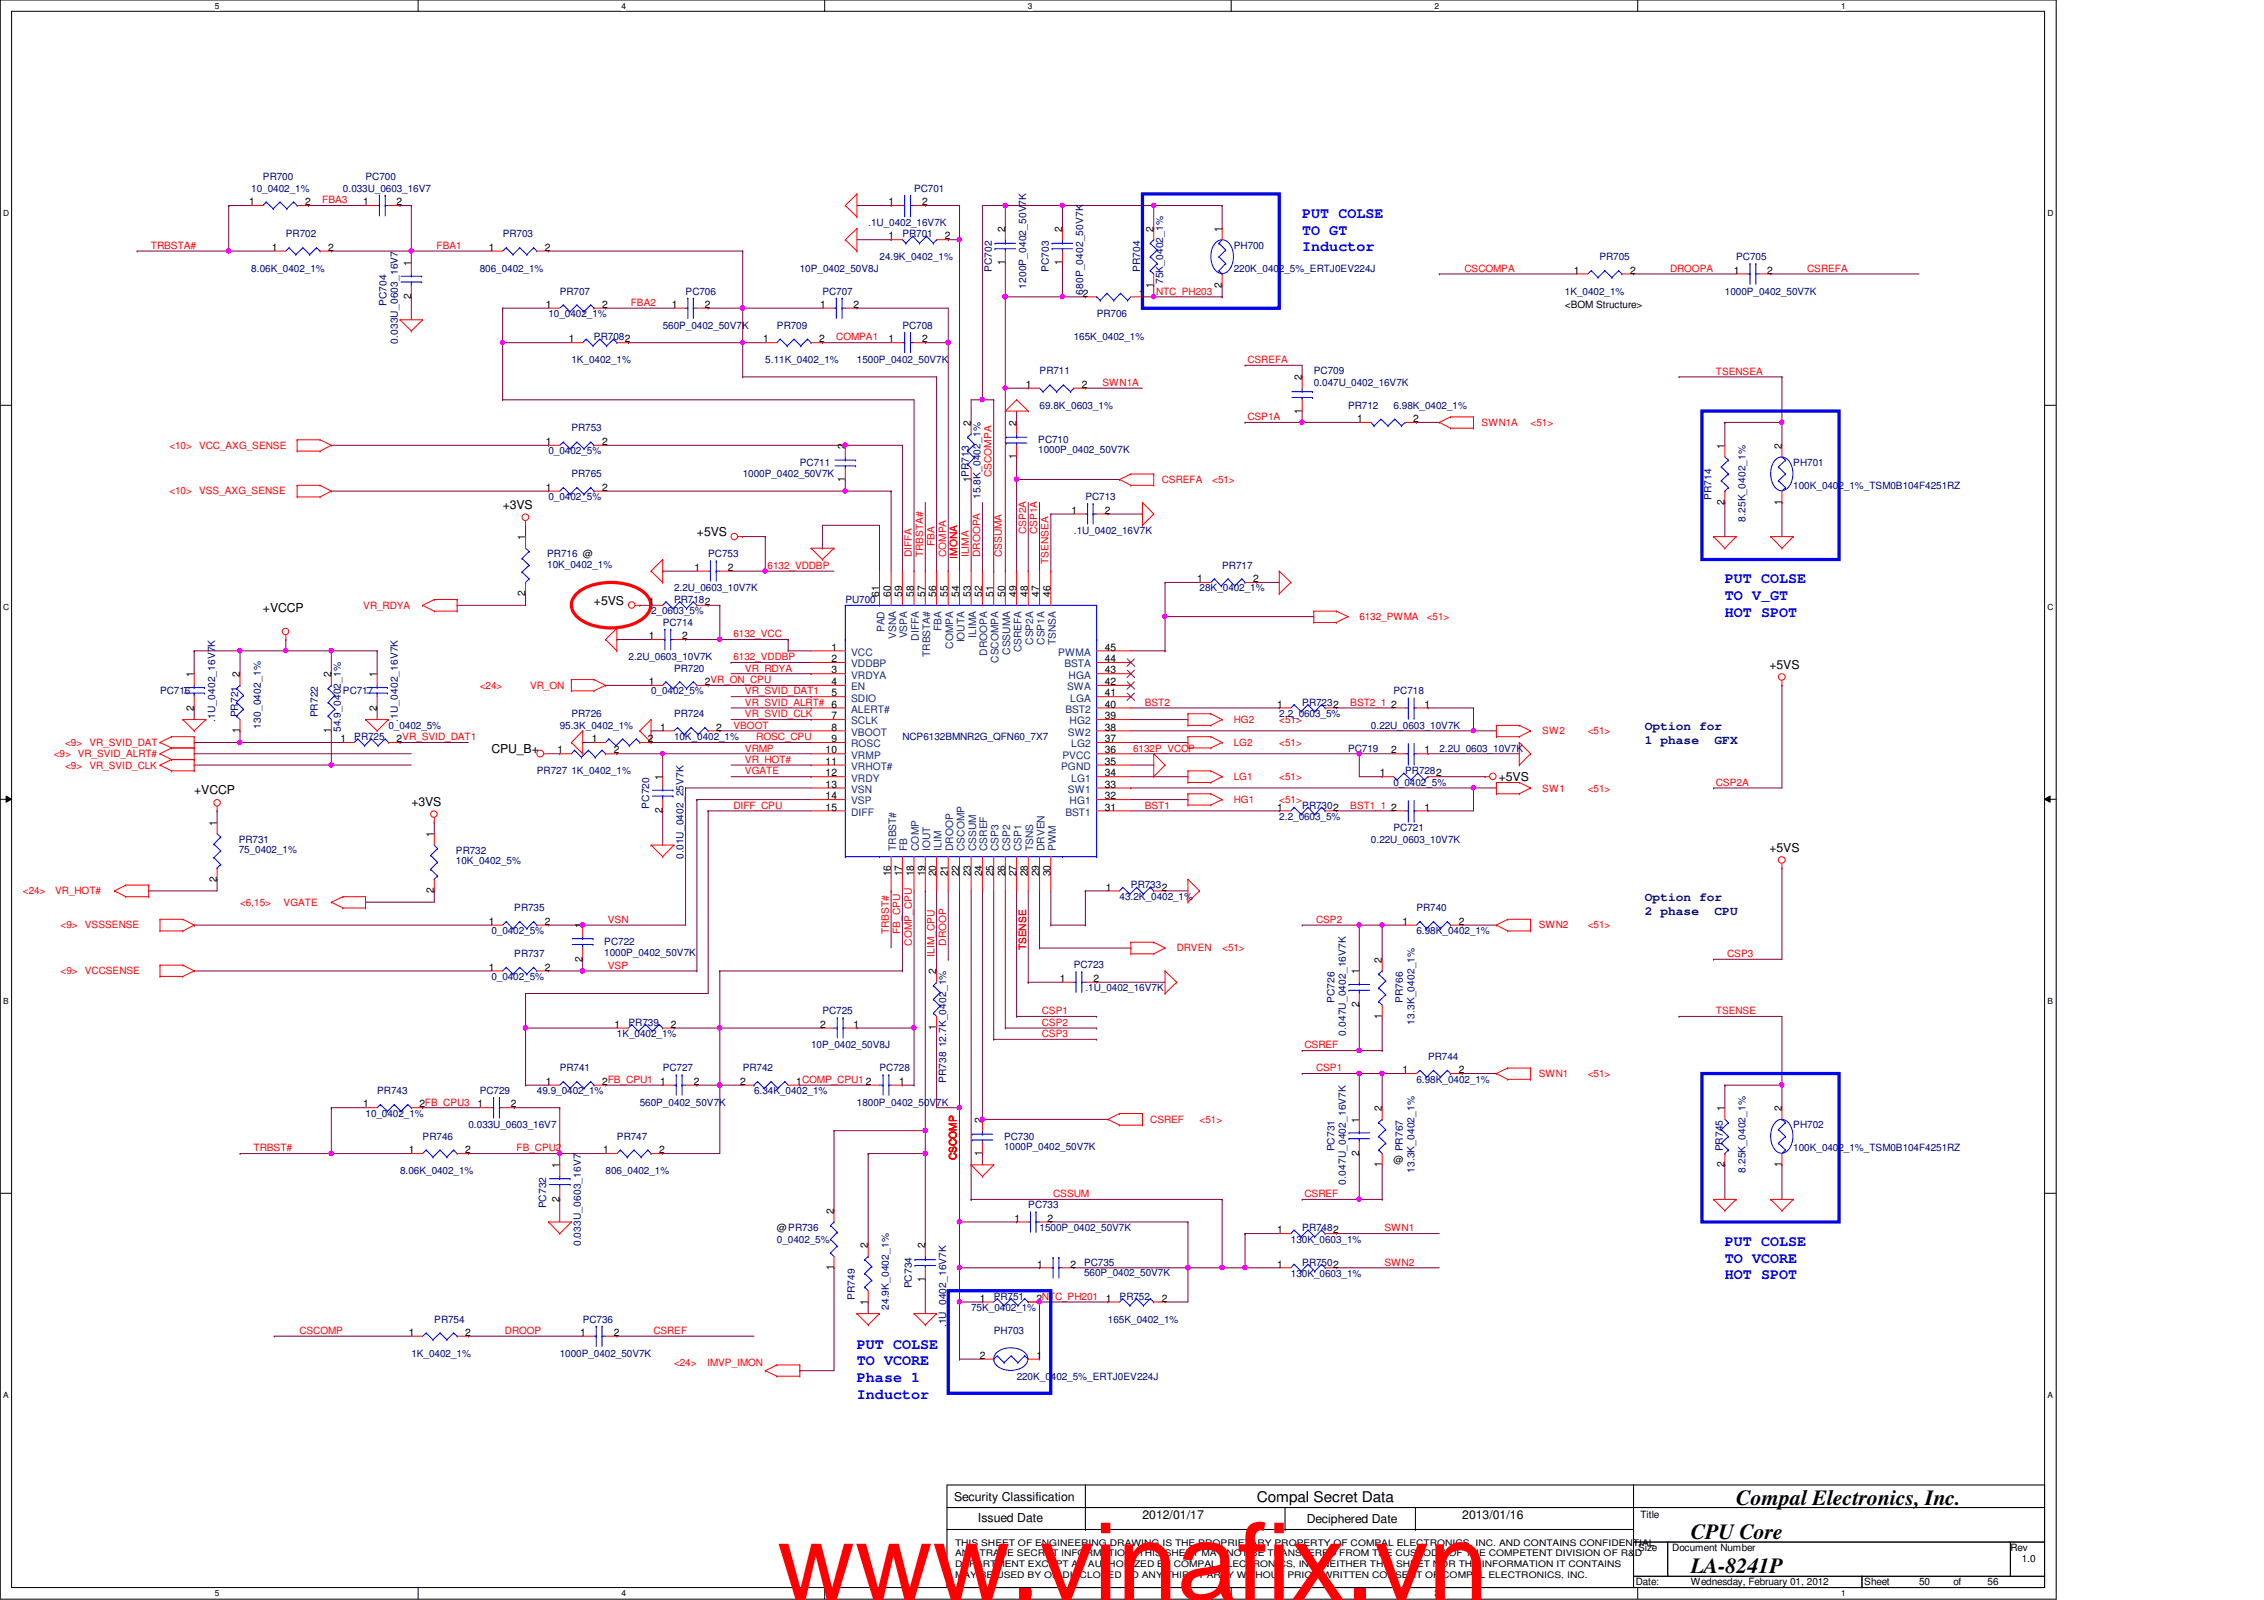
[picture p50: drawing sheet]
<svg xmlns="http://www.w3.org/2000/svg" width="297mm" height="210mm" viewBox="0 0 297 210" stroke-linecap="round" stroke-linejoin="round" font-family="sans-serif">
<defs><g id="words">
<text font-size="14.1" fill="#f00" x="102" y="209.9">www.vinafix.vn</text>
<g font-size="2.8">
<text x="227.8" y="197.4">Compal Electronics, Inc.</text>
<text x="221.8" y="201.9">CPU Core</text>
<text x="221.8" y="206.4">LA-8241P</text>
</g>
<g font-size="1.9" fill="#00f">
<text x="170.9" y="28.6">PUT COLSE</text>
<text x="170.9" y="30.8">TO GT</text>
<text x="170.9" y="33">Inductor</text>
<text x="226.3" y="76.5">PUT COLSE</text>
<text x="226.3" y="78.7">TO V_GT</text>
<text x="226.3" y="80.9">HOT SPOT</text>
<text x="226.3" y="163.4">PUT COLSE</text>
<text x="226.3" y="165.7">TO VCORE</text>
<text x="226.3" y="167.9">HOT SPOT</text>
<text x="112.4" y="176.9">PUT COLSE</text>
<text x="112.4" y="179.1">TO VCORE</text>
<text x="112.4" y="181.3">Phase 1</text>
<text x="112.4" y="183.5">Inductor</text>
</g>
<text font-size="1.9" x="164.9" y="197">Compal Secret Data</text>
<g font-size="1.6">
<text x="66" y="66.8">+3VS</text>
<text x="91.4" y="70.4">+5VS</text>
<text x="34.5" y="80.3">+VCCP</text>
<text x="77.9" y="79.3">+5VS</text>
<text x="232.2" y="87.8">+5VS</text>
<text x="64.5" y="98.8">CPU_B+</text>
<text x="25.5" y="104.2">+VCCP</text>
<text x="54" y="105.7">+3VS</text>
<text x="196.6" y="102.4">+5VS</text>
<text x="232.2" y="111.7">+5VS</text>
<text x="125.2" y="196.8">Security Classification</text>
<text x="128.3" y="199.7">Issued Date</text>
<text x="149.9" y="199.2">2012/01/17</text>
<text x="171.4" y="199.9">Deciphered Date</text>
<text x="191.8" y="199.2">2013/01/16</text>
</g>
<g font-size="1.6" fill="#000080">
<text x="215.8" y="95.8">Option for</text>
<text x="215.8" y="97.6">1 phase</text>
<text x="225" y="97.6">GFX</text>
<text x="215.8" y="118.2">Option for</text>
<text x="215.8" y="120.1">2 phase</text>
<text x="225" y="120.1">CPU</text>
</g>
<g font-size="1.4">
<text x="32.7" y="26.9">1</text>
<text x="40" y="26.9">2</text>
<text x="47.7" y="26.9">1</text>
<text x="52" y="26.9">2</text>
<text x="116.6" y="26.9">1</text>
<text x="121" y="26.9">2</text>
<text x="35.7" y="32.9">1</text>
<text x="43" y="32.9">2</text>
<text x="53.9" y="34.9" transform="rotate(-90 53.9 34.9)">1</text>
<text x="64.1" y="32.9">1</text>
<text x="71.5" y="32.9">2</text>
<text x="116.6" y="31.4">1</text>
<text x="123.9" y="31.4">2</text>
<text x="131.9" y="34.8" transform="rotate(-90 131.9 34.8)">1</text>
<text x="131.9" y="30.4" transform="rotate(-90 131.9 30.4)">2</text>
<text x="139.4" y="34.8" transform="rotate(-90 139.4 34.8)">1</text>
<text x="139.4" y="30.4" transform="rotate(-90 139.4 30.4)">2</text>
<text x="151.3" y="30.4" transform="rotate(-90 151.3 30.4)">2</text>
<text x="160.3" y="30.4" transform="rotate(-90 160.3 30.4)">1</text>
<text x="206.5" y="35.9">1</text>
<text x="213.9" y="35.9">2</text>
<text x="227.5" y="35.9">1</text>
<text x="231.9" y="35.9">2</text>
<text x="53.9" y="39.3" transform="rotate(-90 53.9 39.3)">2</text>
<text x="71.6" y="40.4">1</text>
<text x="79" y="40.4">2</text>
<text x="88.1" y="40.4">1</text>
<text x="92.5" y="40.4">2</text>
<text x="107.6" y="40.4">1</text>
<text x="112" y="40.4">2</text>
<text x="142.1" y="38.9">2</text>
<text x="149.4" y="38.9">1</text>
<text x="151.3" y="37.8" transform="rotate(-90 151.3 37.8)">1</text>
<text x="160.3" y="37.8" transform="rotate(-90 160.3 37.8)">2</text>
<text x="74.6" y="44.9">1</text>
<text x="100.1" y="44.9">1</text>
<text x="107.5" y="44.9">2</text>
<text x="116.6" y="44.9">1</text>
<text x="121" y="44.9">2</text>
<text x="134.6" y="50.9">1</text>
<text x="141.9" y="50.9">2</text>
<text x="170.8" y="49.9" transform="rotate(-90 170.8 49.9)">2</text>
<text x="71.6" y="58.4">1</text>
<text x="79" y="58.4">2</text>
<text x="110.9" y="58.9" transform="rotate(-90 110.9 58.9)">2</text>
<text x="127.4" y="55.9" transform="rotate(-90 127.4 55.9)">2</text>
<text x="133.3" y="55.9" transform="rotate(-90 133.3 55.9)">2</text>
<text x="170.8" y="54.3" transform="rotate(-90 170.8 54.3)">1</text>
<text x="178.1" y="55.4">1</text>
<text x="185.4" y="55.4">2</text>
<text x="226.3" y="58.9" transform="rotate(-90 226.3 58.9)">1</text>
<text x="233.8" y="58.9" transform="rotate(-90 233.8 58.9)">2</text>
<text x="71.6" y="64.4">1</text>
<text x="79" y="64.4">2</text>
<text x="110.9" y="63.2" transform="rotate(-90 110.9 63.2)">1</text>
<text x="127.4" y="63.2" transform="rotate(-90 127.4 63.2)">1PR713</text>
<text x="133.3" y="60.2" transform="rotate(-90 133.3 60.2)">1</text>
<text x="68.9" y="70.9" transform="rotate(-90 68.9 70.9)">1</text>
<text x="140.6" y="67.4">1</text>
<text x="144.9" y="67.4">2</text>
<text x="226.3" y="66.3" transform="rotate(-90 226.3 66.3)">2</text>
<text x="233.8" y="66.3" transform="rotate(-90 233.8 66.3)">1</text>
<text x="91.1" y="74.9">1</text>
<text x="95.5" y="74.9">2</text>
<text x="157.1" y="76.4">1</text>
<text x="164.4" y="76.4">2</text>
<text x="68.9" y="78.2" transform="rotate(-90 68.9 78.2)">2</text>
<text x="85.1" y="83.9">1</text>
<text x="85.1" y="79.4">1</text>
<text x="89.5" y="83.9">2</text>
<text x="115.4" y="78.4" transform="rotate(-90 115.4 78.4)">61</text>
<text x="116.9" y="78.4" transform="rotate(-90 116.9 78.4)">60</text>
<text x="118.4" y="78.4" transform="rotate(-90 118.4 78.4)">59</text>
<text x="119.9" y="78.4" transform="rotate(-90 119.9 78.4)">58</text>
<text x="121.4" y="78.4" transform="rotate(-90 121.4 78.4)">57</text>
<text x="122.8" y="78.4" transform="rotate(-90 122.8 78.4)">56</text>
<text x="124.4" y="78.4" transform="rotate(-90 124.4 78.4)">55</text>
<text x="125.9" y="78.4" transform="rotate(-90 125.9 78.4)">54</text>
<text x="127.4" y="78.4" transform="rotate(-90 127.4 78.4)">53</text>
<text x="128.9" y="78.4" transform="rotate(-90 128.9 78.4)">52</text>
<text x="130.3" y="78.4" transform="rotate(-90 130.3 78.4)">51</text>
<text x="131.9" y="78.4" transform="rotate(-90 131.9 78.4)">50</text>
<text x="133.3" y="78.4" transform="rotate(-90 133.3 78.4)">49</text>
<text x="134.9" y="78.4" transform="rotate(-90 134.9 78.4)">48</text>
<text x="136.4" y="78.4" transform="rotate(-90 136.4 78.4)">47</text>
<text x="137.8" y="78.4" transform="rotate(-90 137.8 78.4)">46</text>
<text x="25.4" y="88.9" transform="rotate(-90 25.4 88.9)">1</text>
<text x="31.5" y="88.9" transform="rotate(-90 31.5 88.9)">2</text>
<text x="43.4" y="88.9" transform="rotate(-90 43.4 88.9)">2</text>
<text x="49.4" y="88.9" transform="rotate(-90 49.4 88.9)">1</text>
<text x="85.1" y="89.9">1</text>
<text x="92.5" y="89.9">2VR_ON_CPU</text>
<text x="109.1" y="89.9">4</text>
<text x="109.1" y="88.3">3</text>
<text x="109.1" y="85.3">1</text>
<text x="109.1" y="86.9">2</text>
<text x="144.9" y="85.3">45</text>
<text x="144.9" y="89.9">42</text>
<text x="144.9" y="88.3">43</text>
<text x="144.9" y="86.9">44</text>
<text x="25.4" y="93.2" transform="rotate(-90 25.4 93.2)">2</text>
<text x="49.4" y="93.2" transform="rotate(-90 49.4 93.2)">2</text>
<text x="86.6" y="95.8">1</text>
<text x="94" y="95.8">2</text>
<text x="109.1" y="91.4">5</text>
<text x="109.1" y="94.4">7</text>
<text x="109.1" y="95.8">8</text>
<text x="144.9" y="92.8">40</text>
<text x="144.9" y="94.4">39</text>
<text x="144.9" y="91.4">41</text>
<text x="144.9" y="95.8">38</text>
<text x="167.6" y="92.8">1</text>
<text x="182.5" y="92.8">2</text>
<text x="186.9" y="92.8">1</text>
<text x="31.5" y="96.2" transform="rotate(-90 31.5 96.2)">1</text>
<text x="43.4" y="96.2" transform="rotate(-90 43.4 96.2)">1</text>
<text x="44.7" y="97.4">1</text>
<text x="52" y="97.4">2VR_SVID_DAT1</text>
<text x="73.1" y="98.8">1</text>
<text x="77.6" y="97.4">1</text>
<text x="80.5" y="98.8">2</text>
<text x="85" y="97.4">2</text>
<text x="108.3" y="100.3">11</text>
<text x="108.3" y="98.8">10</text>
<text x="108.3" y="101.9">12</text>
<text x="109.1" y="97.4">9</text>
<text x="144.9" y="100.3">35</text>
<text x="144.9" y="98.8">36</text>
<text x="144.9" y="97.4">37</text>
<text x="144.9" y="101.9">34</text>
<text x="181" y="101.9">1</text>
<text x="182.5" y="98.8">2</text>
<text x="186.9" y="98.8">1</text>
<text x="86.9" y="106.7" transform="rotate(-90 86.9 106.7)">2</text>
<text x="86.9" y="102.3" transform="rotate(-90 86.9 102.3)">1</text>
<text x="108.3" y="104.9">14</text>
<text x="108.3" y="106.3">15</text>
<text x="108.3" y="103.3">13</text>
<text x="144.9" y="106.3">31</text>
<text x="144.9" y="104.9">32</text>
<text x="144.9" y="103.3">33</text>
<text x="167.6" y="106.3">1</text>
<text x="182.5" y="106.3">2</text>
<text x="186.9" y="106.3">1</text>
<text x="28.4" y="108.3" transform="rotate(-90 28.4 108.3)">1</text>
<text x="56.9" y="109.8" transform="rotate(-90 56.9 109.8)">1</text>
<text x="28.4" y="115.7" transform="rotate(-90 28.4 115.7)">2</text>
<text x="56.9" y="117.2" transform="rotate(-90 56.9 117.2)">2</text>
<text x="116.9" y="115" transform="rotate(-90 116.9 115)">16</text>
<text x="118.4" y="115" transform="rotate(-90 118.4 115)">17</text>
<text x="119.9" y="115" transform="rotate(-90 119.9 115)">18</text>
<text x="121.4" y="115" transform="rotate(-90 121.4 115)">19</text>
<text x="122.8" y="115" transform="rotate(-90 122.8 115)">20</text>
<text x="124.4" y="115" transform="rotate(-90 124.4 115)">21</text>
<text x="125.9" y="115" transform="rotate(-90 125.9 115)">22</text>
<text x="127.4" y="115" transform="rotate(-90 127.4 115)">23</text>
<text x="128.9" y="115" transform="rotate(-90 128.9 115)">24</text>
<text x="130.3" y="115" transform="rotate(-90 130.3 115)">25</text>
<text x="131.9" y="115" transform="rotate(-90 131.9 115)">26</text>
<text x="133.3" y="115" transform="rotate(-90 133.3 115)">27</text>
<text x="134.9" y="115" transform="rotate(-90 134.9 115)">28</text>
<text x="136.4" y="115" transform="rotate(-90 136.4 115)">29</text>
<text x="137.8" y="115" transform="rotate(-90 137.8 115)">30</text>
<text x="145.1" y="116.8">1</text>
<text x="64.1" y="121.3">1</text>
<text x="71.5" y="121.3">2</text>
<text x="76.4" y="121.8" transform="rotate(-90 76.4 121.8)">1</text>
<text x="184" y="121.3">1</text>
<text x="191.4" y="121.3">2</text>
<text x="64.1" y="127.3">1</text>
<text x="71.5" y="127.3">2</text>
<text x="76.4" y="126.2" transform="rotate(-90 76.4 126.2)">2</text>
<text x="122.8" y="127.8" transform="rotate(-90 122.8 127.8)">2</text>
<text x="139.1" y="128.8">1</text>
<text x="143.5" y="128.8">2</text>
<text x="178.3" y="127.8" transform="rotate(-90 178.3 127.8)">1</text>
<text x="181.3" y="126.3" transform="rotate(-90 181.3 126.3)">2</text>
<text x="80.6" y="134.8">1</text>
<text x="88" y="134.8">2</text>
<text x="107.6" y="134.8">2</text>
<text x="112" y="134.8">1</text>
<text x="122.8" y="135.2" transform="rotate(-90 122.8 135.2)">1</text>
<text x="178.3" y="132.2" transform="rotate(-90 178.3 132.2)">2</text>
<text x="181.3" y="133.7" transform="rotate(-90 181.3 133.7)">1</text>
<text x="71.6" y="142.3">1</text>
<text x="79" y="142.3">2FB_CPU1</text>
<text x="86.6" y="142.3">1</text>
<text x="91" y="142.3">2</text>
<text x="97.1" y="142.3">2</text>
<text x="104.5" y="142.3">1COMP_CPU12</text>
<text x="118" y="142.3">1</text>
<text x="184" y="140.8">1</text>
<text x="191.4" y="140.8">2</text>
<text x="47.7" y="145.3">1</text>
<text x="55" y="145.3">2FB_CPU3</text>
<text x="62.6" y="145.3">1</text>
<text x="67" y="145.3">2</text>
<text x="128.9" y="147.3" transform="rotate(-90 128.9 147.3)">2</text>
<text x="178.3" y="147.3" transform="rotate(-90 178.3 147.3)">1</text>
<text x="181.3" y="145.8" transform="rotate(-90 181.3 145.8)">2</text>
<text x="226.3" y="145.8" transform="rotate(-90 226.3 145.8)">1</text>
<text x="233.8" y="145.8" transform="rotate(-90 233.8 145.8)">2</text>
<text x="53.6" y="151.3">1</text>
<text x="61" y="151.3">2</text>
<text x="73.4" y="153.3" transform="rotate(-90 73.4 153.3)">1</text>
<text x="79.1" y="151.3">1</text>
<text x="86.5" y="151.3">2</text>
<text x="128.9" y="151.7" transform="rotate(-90 128.9 151.7)">1</text>
<text x="178.3" y="151.7" transform="rotate(-90 178.3 151.7)">2</text>
<text x="181.3" y="153.2" transform="rotate(-90 181.3 153.2)">1</text>
<text x="226.3" y="153.2" transform="rotate(-90 226.3 153.2)">2</text>
<text x="233.8" y="153.2" transform="rotate(-90 233.8 153.2)">1</text>
<text x="73.4" y="157.6" transform="rotate(-90 73.4 157.6)">2</text>
<text x="109.4" y="159.3" transform="rotate(-90 109.4 159.3)">2</text>
<text x="133.1" y="160.3">1</text>
<text x="137.5" y="160.3">2</text>
<text x="167.6" y="161.8">1</text>
<text x="109.4" y="166.7" transform="rotate(-90 109.4 166.7)">1</text>
<text x="113.9" y="163.8" transform="rotate(-90 113.9 163.8)">2</text>
<text x="121.4" y="163.8" transform="rotate(-90 121.4 163.8)">2</text>
<text x="136.1" y="166.3">1</text>
<text x="140.5" y="166.3">2</text>
<text x="167.6" y="166.3">1</text>
<text x="113.9" y="171.2" transform="rotate(-90 113.9 171.2)">1</text>
<text x="121.4" y="168.1" transform="rotate(-90 121.4 168.1)">1</text>
<text x="128.6" y="170.8">1</text>
<text x="136" y="170.8">2NTC_PH201</text>
<text x="145.1" y="170.8">1</text>
<text x="152.4" y="170.8">2</text>
<text x="53.6" y="175.3">1</text>
<text x="61" y="175.3">2</text>
<text x="76.1" y="175.3">1</text>
<text x="80.5" y="175.3">2</text>
<text x="128.6" y="178.3">2</text>
<text x="136" y="178.3">1</text>
</g>
<g font-size="1.4" fill="#004080">
<text x="116" y="82.9" transform="rotate(-90 116 82.9)">PAD</text>
<text x="117.6" y="83.8" transform="rotate(-90 117.6 83.8)">VSNA</text>
<text x="119" y="83.7" transform="rotate(-90 119 83.7)">VSPA</text>
<text x="123.5" y="82.8" transform="rotate(-90 123.5 82.8)">FBA</text>
<text x="128.1" y="83.7" transform="rotate(-90 128.1 83.7)">ILIMA</text>
<text x="111.7" y="89">VRDYA</text>
<text x="111.7" y="86">VCC</text>
<text x="111.7" y="87.5">VDDBP</text>
<text x="120.6" y="84" transform="rotate(-90 120.6 84)">DIFFA</text>
<text x="122" y="86.2" transform="rotate(-90 122 86.2)">TRBSTA#</text>
<text x="125" y="85.1" transform="rotate(-90 125 85.1)">COMPA</text>
<text x="126.5" y="84.3" transform="rotate(-90 126.5 84.3)">IOUTA</text>
<text x="129.5" y="86" transform="rotate(-90 129.5 86)">DROOPA</text>
<text x="131" y="87" transform="rotate(-90 131 87)">CSCOMPA</text>
<text x="132.5" y="85.9" transform="rotate(-90 132.5 85.9)">CSSUMA</text>
<text x="134" y="85.6" transform="rotate(-90 134 85.6)">CSREFA</text>
<text x="135.5" y="84.6" transform="rotate(-90 135.5 84.6)">CSP2A</text>
<text x="137" y="84.6" transform="rotate(-90 137 84.6)">CSP1A</text>
<text x="138.5" y="84.6" transform="rotate(-90 138.5 84.6)">TSNSA</text>
<text x="138.8" y="86">PWMA</text>
<text x="139.7" y="87.5">BSTA</text>
<text x="140.2" y="89">HGA</text>
<text x="111.7" y="90.6">EN</text>
<text x="111.7" y="92">SDIO</text>
<text x="111.7" y="93.5">ALERT#</text>
<text x="111.7" y="95">SCLK</text>
<text x="139.8" y="93.5">BST2</text>
<text x="140" y="90.6">SWA</text>
<text x="140.3" y="95">HG2</text>
<text x="140.4" y="92">LGA</text>
<text x="111.7" y="101">VRHOT#</text>
<text x="111.7" y="98">ROSC</text>
<text x="111.7" y="99.5">VRMP</text>
<text x="111.7" y="96.5">VBOOT</text>
<text x="139.2" y="101">PGND</text>
<text x="139.4" y="99.5">PVCC</text>
<text x="140.1" y="96.5">SW2</text>
<text x="140.5" y="98">LG2</text>
<text x="111.7" y="105.5">VSP</text>
<text x="111.7" y="107">DIFF</text>
<text x="111.7" y="102.5">VRDY</text>
<text x="111.7" y="104">VSN</text>
<text x="139.8" y="107">BST1</text>
<text x="140.1" y="104">SW1</text>
<text x="140.3" y="105.5">HG1</text>
<text x="140.5" y="102.5">LG1</text>
<text x="117.6" y="111.6" transform="rotate(-90 117.6 111.6)">TRBST#</text>
<text x="119" y="111.6" transform="rotate(-90 119 111.6)">FB</text>
<text x="120.6" y="111.6" transform="rotate(-90 120.6 111.6)">COMP</text>
<text x="122" y="111.6" transform="rotate(-90 122 111.6)">IOUT</text>
<text x="123.5" y="111.6" transform="rotate(-90 123.5 111.6)">ILIM</text>
<text x="125" y="111.6" transform="rotate(-90 125 111.6)">DROOP</text>
<text x="126.5" y="111.6" transform="rotate(-90 126.5 111.6)">CSCOMP</text>
<text x="128.1" y="111.6" transform="rotate(-90 128.1 111.6)">CSSUM</text>
<text x="129.5" y="111.6" transform="rotate(-90 129.5 111.6)">CSREF</text>
<text x="131" y="111.6" transform="rotate(-90 131 111.6)">CSP3</text>
<text x="132.5" y="111.6" transform="rotate(-90 132.5 111.6)">CSP2</text>
<text x="134" y="111.6" transform="rotate(-90 134 111.6)">CSP1</text>
<text x="135.5" y="111.6" transform="rotate(-90 135.5 111.6)">TSNS</text>
<text x="137" y="111.6" transform="rotate(-90 137 111.6)">DRVEN</text>
<text x="138.5" y="111.6" transform="rotate(-90 138.5 111.6)">PWM</text>
</g>
<g font-size="1.3" fill="#000080">
<text x="34.5" y="23.7">PR700</text>
<text x="48" y="23.7">PC700</text>
<text x="33" y="25.1">10_0402_1%</text>
<text x="45" y="25.1">0.033U_0603_16V7</text>
<text x="113.9" y="29.6">.1U_0402_16V7K</text>
<text x="119.9" y="25.1">PC701</text>
<text x="33" y="35.6">8.06K_0402_1%</text>
<text x="37.5" y="31.2">PR702</text>
<text x="62.9" y="35.6">806_0402_1%</text>
<text x="66" y="31.2">PR703</text>
<text x="104.9" y="35.6">10P_0402_50V8J</text>
<text x="115.4" y="34.1">24.9K_0402_1%</text>
<text x="118.4" y="31.2">PR701</text>
<text x="130.1" y="35.6" transform="rotate(-90 130.1 35.6)">PC702</text>
<text x="137.6" y="35.6" transform="rotate(-90 137.6 35.6)">PC703</text>
<text x="149.6" y="35.6" transform="rotate(-90 149.6 35.6)">PR704</text>
<text x="161.9" y="32.6">PH700</text>
<text x="161.9" y="35.6">220K_0402_5%_ERTJ0EV224J</text>
<text x="209.8" y="34.1">PR705</text>
<text x="227.8" y="34.1">PC705</text>
<text x="50.7" y="40.1" transform="rotate(-90 50.7 40.1)">PC704</text>
<text x="72" y="41.6">10_0402_1%</text>
<text x="73.4" y="38.7">PR707</text>
<text x="90" y="38.7">PC706</text>
<text x="107.9" y="38.7">PC707</text>
<text x="134.6" y="37.9" transform="rotate(-90 134.6 37.9)">1200P_0402_50V7K</text>
<text x="142.1" y="38.7" transform="rotate(-90 142.1 38.7)">680P_0402_50V7K</text>
<text x="143.9" y="41.6">PR706</text>
<text x="152.6" y="37.3" transform="rotate(-90 152.6 37.3)">75K_0402_1%</text>
<text x="205.3" y="38.7">1K_0402_1%</text>
<text x="226.3" y="38.7">1000P_0402_50V7K</text>
<text x="52.2" y="45.1" transform="rotate(-90 52.2 45.1)">0.033U_0603_16V7</text>
<text x="75" y="47.6">1K_0402_1%</text>
<text x="77.9" y="44.6">PR7082</text>
<text x="86.9" y="43.1">560P_0402_50V7K</text>
<text x="100.4" y="47.6">5.11K_0402_1%</text>
<text x="101.9" y="43.1">PR709</text>
<text x="112.4" y="47.6">1500P_0402_50V7K</text>
<text x="118.4" y="43.1">PC708</text>
<text x="140.9" y="44.6">165K_0402_1%</text>
<text x="136.4" y="49.1">PR711</text>
<text x="136.4" y="53.6">69.8K_0603_1%</text>
<text x="172.4" y="49.1">PC709</text>
<text x="172.4" y="50.6">0.047U_0402_16V7K</text>
<text x="176.9" y="53.6">PR712</text>
<text x="182.8" y="53.6">6.98K_0402_1%</text>
<text x="72" y="59.6">0_0402_5%</text>
<text x="75" y="56.6">PR753</text>
<text x="136.2" y="58.1">PC710</text>
<text x="136.2" y="59.5">1000P_0402_50V7K</text>
<text x="72" y="65.6">0_0402_5%</text>
<text x="75" y="62.6">PR765</text>
<text x="97.4" y="62.6">1000P_0402_50V7K</text>
<text x="104.9" y="61.1">PC711</text>
<text x="128.6" y="65.5" transform="rotate(-90 128.6 65.5)">15.8K_0402_1%</text>
<text x="142.4" y="65.6">PC713</text>
<text x="224.5" y="65.6" transform="rotate(-90 224.5 65.6)">PR714</text>
<text x="235.3" y="61.1">PH701</text>
<text x="235.3" y="64.1">100K_0402_1%_TSM0B104F4251RZ</text>
<text x="140.9" y="70.1">.1U_0402_16V7K</text>
<text x="229" y="68.5" transform="rotate(-90 229 68.5)">8.25K_0402_1%</text>
<text x="71.8" y="73.1">PR716 @</text>
<text x="71.8" y="74.5">10K_0402_1%</text>
<text x="88.4" y="77.6">2.2U_0603_10V7K</text>
<text x="92.9" y="73.1">PC753</text>
<text x="157.4" y="77.6">28K_0402_1%</text>
<text x="160.4" y="74.6">PR717</text>
<text x="85.4" y="80.6">2_0603_5%</text>
<text x="86.9" y="82.1">PC714</text>
<text x="88.4" y="79.1">PR7182</text>
<text x="110.9" y="79.1">PU700</text>
<text x="82.5" y="86.6">2.2U_0603_10V7K</text>
<text x="88.4" y="88.1">PR720</text>
<text x="21" y="91.1">PC716</text>
<text x="28.2" y="94.7" transform="rotate(-90 28.2 94.7)">.1U_0402_16V7K</text>
<text x="31.2" y="94.1" transform="rotate(-90 31.2 94.1)">PR721</text>
<text x="34.2" y="95.6" transform="rotate(-90 34.2 95.6)">130_0402_1%</text>
<text x="41.7" y="94.1" transform="rotate(-90 41.7 94.1)">PR722</text>
<text x="45" y="91.1">PC717</text>
<text x="51" y="95.6">0_0402_5%</text>
<text x="52.2" y="94.7" transform="rotate(-90 52.2 94.7)">.1U_0402_16V7K</text>
<text x="73.4" y="95.6">95.3K_0402_1%</text>
<text x="75" y="94.1">PR726</text>
<text x="85.4" y="91.1">0_0402_5%</text>
<text x="88.4" y="94.1">PR724</text>
<text x="167.8" y="94.1">2.2_0603_5%</text>
<text x="170.9" y="92.6">PR7232</text>
<text x="179.9" y="95.6">0.22U_0603_10V7K</text>
<text x="182.8" y="91.1">PC718</text>
<text x="44.7" y="96.1" transform="rotate(-90 44.7 96.1)">54.9_0402_1%</text>
<text x="46.5" y="97.1">PR725</text>
<text x="70.4" y="101.6">PR727 1K_0402_1%</text>
<text x="88.4" y="97.1">10K_0402_1%</text>
<text x="118.4" y="97.1">NCP6132BMNR2G_QFN60_7X7</text>
<text x="176.9" y="98.6">PC719</text>
<text x="184.4" y="101.6">PR7282</text>
<text x="188.8" y="98.6">2.2U_0603_10V7K</text>
<text x="85.2" y="106.1" transform="rotate(-90 85.2 106.1)">PC720</text>
<text x="167.8" y="107.6">2.2_0603_5%</text>
<text x="170.9" y="106.1">PR7302</text>
<text x="182.8" y="103.1">0_0402_5%</text>
<text x="31.3" y="110.6">PR731</text>
<text x="31.3" y="111.9">75_0402_1%</text>
<text x="59.8" y="112.1">PR732</text>
<text x="59.8" y="113.4">10K_0402_5%</text>
<text x="89.7" y="112.7" transform="rotate(-90 89.7 112.7)">0.01U_0402_25V7K</text>
<text x="179.9" y="110.6">0.22U_0603_10V7K</text>
<text x="182.8" y="109.1">PC721</text>
<text x="67.5" y="119.5">PR735</text>
<text x="146.9" y="118.1">43.2K_0402_1%</text>
<text x="148.4" y="116.5">PR7332</text>
<text x="185.8" y="119.5">PR740</text>
<text x="64.5" y="122.6">0_0402_5%</text>
<text x="67.5" y="125.6">PR737</text>
<text x="79.3" y="124">PC722</text>
<text x="79.3" y="125.4">1000P_0402_50V7K</text>
<text x="185.8" y="122.6">6.98K_0402_1%</text>
<text x="64.5" y="128.6">0_0402_5%</text>
<text x="140.9" y="127">PC723</text>
<text x="142.4" y="130">.1U_0402_16V7K</text>
<text x="175.1" y="131.6" transform="rotate(-90 175.1 131.6)">PC726</text>
<text x="184.1" y="131.6" transform="rotate(-90 184.1 131.6)">PR766</text>
<text x="80.9" y="136.1">1K_0402_1%</text>
<text x="82.5" y="134.5">PR739</text>
<text x="106.4" y="137.5">10P_0402_50V8J</text>
<text x="107.9" y="133.1">PC725</text>
<text x="176.6" y="135.9" transform="rotate(-90 176.6 135.9)">0.047U_0402_16V7K</text>
<text x="185.6" y="134.4" transform="rotate(-90 185.6 134.4)">13.3K_0402_1%</text>
<text x="49.5" y="143.6">PR743</text>
<text x="62.9" y="143.6">PC729</text>
<text x="70.4" y="143.6">49.9_0402_1%</text>
<text x="73.4" y="140.5">PR741</text>
<text x="86.9" y="140.5">PC727</text>
<text x="97.4" y="140.5">PR742</text>
<text x="98.9" y="143.6">6.34K_0402_1%</text>
<text x="115.4" y="140.5">PC728</text>
<text x="124.1" y="142.1" transform="rotate(-90 124.1 142.1)">PR738 12.7K_0402_1%</text>
<text x="185.8" y="142">6.98K_0402_1%</text>
<text x="187.4" y="139">PR744</text>
<text x="48" y="146.5">10_0402_1%</text>
<text x="55.5" y="149.5">PR746</text>
<text x="61.5" y="148">0.033U_0603_16V7</text>
<text x="80.9" y="149.5">PR747</text>
<text x="83.9" y="145">560P_0402_50V7K</text>
<text x="112.4" y="145">1800P_0402_50V7K</text>
<text x="131.7" y="149.5">PC730</text>
<text x="235.3" y="148">PH702</text>
<text x="52.5" y="154">8.06K_0402_1%</text>
<text x="79.5" y="154">806_0402_1%</text>
<text x="131.7" y="150.9">1000P_0402_50V7K</text>
<text x="175.1" y="151" transform="rotate(-90 175.1 151)">PC731</text>
<text x="176.6" y="155.4" transform="rotate(-90 176.6 155.4)">0.047U_0402_16V7K</text>
<text x="184.1" y="151" transform="rotate(-90 184.1 151)">PR767</text>
<text x="185.6" y="153.9" transform="rotate(-90 185.6 153.9)">13.3K_0402_1%</text>
<text x="226.1" y="151" transform="rotate(-90 226.1 151)">PR745</text>
<text x="229" y="153.9" transform="rotate(-90 229 153.9)">8.25K_0402_1%</text>
<text x="235.3" y="151">100K_0402_1%_TSM0B104F4251RZ</text>
<text x="71.7" y="158.5" transform="rotate(-90 71.7 158.5)">PC732</text>
<text x="134.9" y="158.5">PC733</text>
<text x="136.4" y="161.5">1500P_0402_50V7K</text>
<text x="170.9" y="161.5">PR7482</text>
<text x="76.2" y="163.5" transform="rotate(-90 76.2 163.5)">0.033U_0603_16V7</text>
<text x="101.9" y="163">0_0402_5%</text>
<text x="142.2" y="166">PC735</text>
<text x="142.2" y="167.3">560P_0402_50V7K</text>
<text x="169.4" y="163">130K_0603_1%</text>
<text x="169.4" y="167.5">130K_0603_1%</text>
<text x="170.9" y="166">PR7502</text>
<text x="57" y="173.5">PR754</text>
<text x="76.5" y="173.5">PC736</text>
<text x="112.1" y="170.5" transform="rotate(-90 112.1 170.5)">PR749</text>
<text x="116.6" y="171.9" transform="rotate(-90 116.6 171.9)">24.9K_0402_1%</text>
<text x="119.6" y="169" transform="rotate(-90 119.6 169)">PC734</text>
<text x="127.4" y="172">75K_0402_1%</text>
<text x="130.4" y="170.5">PR751</text>
<text x="145.4" y="173.5">165K_0402_1%</text>
<text x="146.9" y="170.5">PR752</text>
<text x="54" y="178">1K_0402_1%</text>
<text x="73.4" y="178">1000P_0402_50V7K</text>
<text x="124.1" y="174.1" transform="rotate(-90 124.1 174.1)">.1U_0402_16V7K</text>
<text x="130.4" y="175">PH703</text>
<text x="133.4" y="181">220K_0402_5%_ERTJ0EV224J</text>
</g>
<g font-size="1.3" fill="#f00">
<text x="42.3" y="26.7">FBA3</text>
<text x="19.8" y="32.6">TRBSTA#</text>
<text x="57.3" y="32.6">FBA1</text>
<text x="192.1" y="35.6">CSCOMPA</text>
<text x="219.1" y="35.6">DROOPA</text>
<text x="237.1" y="35.6">CSREFA</text>
<text x="82.8" y="40.1">FBA2</text>
<text x="151.7" y="38.7">NTC_PH203</text>
<text x="109.7" y="44.7">COMPA1</text>
<text x="163.7" y="47.6">CSREFA</text>
<text x="144.6" y="50.6">SWN1A</text>
<text x="225.1" y="49.1">TSENSEA</text>
<text x="22.2" y="58.9">&lt;10&gt;</text>
<text x="26.1" y="58.9">VCC_AXG_SENSE</text>
<text x="163.7" y="55.1">CSP1A</text>
<text x="194.4" y="55.9">SWN1A</text>
<text x="200.8" y="55.9">&lt;51&gt;</text>
<text x="22.2" y="64.9">&lt;10&gt;</text>
<text x="26.1" y="64.9">VSS_AXG_SENSE</text>
<text x="130.1" y="62.6" transform="rotate(-90 130.1 62.6)">CSCOMPA</text>
<text x="152.4" y="63.4">CSREFA</text>
<text x="159" y="63.4">&lt;51&gt;</text>
<text x="122.6" y="71.6" transform="rotate(-90 122.6 71.6)">FBA</text>
<text x="134.6" y="70.1" transform="rotate(-90 134.6 70.1)">CSP2A</text>
<text x="136.1" y="70.1" transform="rotate(-90 136.1 70.1)">CSP1A</text>
<text x="100.7" y="74.6">6132_VDDBP</text>
<text x="119.6" y="73.1" transform="rotate(-90 119.6 73.1)">DIFFA</text>
<text x="121.1" y="73.1" transform="rotate(-90 121.1 73.1)">TRBSTA#</text>
<text x="124.1" y="73.1" transform="rotate(-90 124.1 73.1)">COMPA</text>
<text x="125.6" y="73.3" transform="rotate(-90 125.6 73.3)">IMONA</text>
<text x="127.1" y="73.1" transform="rotate(-90 127.1 73.1)">ILIMA</text>
<text x="128.6" y="73.1" transform="rotate(-90 128.6 73.1)">DROOPA</text>
<text x="131.4" y="73.1" transform="rotate(-90 131.4 73.1)">CSSUMA</text>
<text x="137.6" y="74" transform="rotate(-90 137.6 74)">TSENSEA</text>
<text x="47.7" y="79.8">VR_RDYA</text>
<text x="96.2" y="83.6">6132_VCC</text>
<text x="178.3" y="81.4">6132_PWMA</text>
<text x="187.2" y="81.4">&lt;51&gt;</text>
<text x="96.2" y="86.6">6132_VDDBP</text>
<text x="97.7" y="88.1">VR_RDYA</text>
<text x="62.9" y="90.3">&lt;24&gt;</text>
<text x="69.6" y="90.3">VR_ON</text>
<text x="96.2" y="95.6">VBOOT</text>
<text x="97.7" y="91.1">VR_SVID_DAT1</text>
<text x="97.7" y="92.6">VR_SVID_ALRT# 6</text>
<text x="97.7" y="94.1">VR_SVID_CLK</text>
<text x="150.2" y="92.6">BST2</text>
<text x="161.9" y="94.8">HG2</text>
<text x="167.8" y="94.8">&lt;51&gt;</text>
<text x="177.2" y="92.6">BST2_1</text>
<text x="7.1" y="99.3">&lt;9&gt; VR_SVID_ALRT#</text>
<text x="8.5" y="97.8">&lt;9&gt;</text>
<text x="8.5" y="100.8">&lt;9&gt;</text>
<text x="11.7" y="97.8">VR_SVID_DAT</text>
<text x="11.7" y="100.8">VR_SVID_CLK</text>
<text x="97.7" y="100.1">VR_HOT#</text>
<text x="97.7" y="98.6">VRMP</text>
<text x="97.7" y="101.6">VGATE</text>
<text x="99.2" y="97.1">ROSC_CPU</text>
<text x="148.7" y="98.6">6132P_VCCP</text>
<text x="161.9" y="97.8">LG2</text>
<text x="167.8" y="97.8">&lt;51&gt;</text>
<text x="202.3" y="96.4">SW2</text>
<text x="208.3" y="96.4">&lt;51&gt;</text>
<text x="96.2" y="106.1">DIFF_CPU</text>
<text x="150.2" y="106.1">BST1</text>
<text x="161.9" y="102.3">LG1</text>
<text x="161.9" y="105.3">HG1</text>
<text x="167.8" y="102.3">&lt;51&gt;</text>
<text x="167.8" y="105.3">&lt;51&gt;</text>
<text x="177.2" y="106.1">BST1_1</text>
<text x="202.3" y="103.8">SW1</text>
<text x="208.3" y="103.8">&lt;51&gt;</text>
<text x="225.1" y="103.1">CSP2A</text>
<text x="3" y="117.3">&lt;24&gt;</text>
<text x="7.2" y="117.3">VR_HOT#</text>
<text x="31.5" y="118.8">&lt;6,15&gt;</text>
<text x="37.2" y="118.8">VGATE</text>
<text x="8" y="121.8">&lt;9&gt;</text>
<text x="11.1" y="121.8">VSSSENSE</text>
<text x="79.8" y="121.1">VSN</text>
<text x="116.6" y="122.6" transform="rotate(-90 116.6 122.6)">TRBST#</text>
<text x="118.1" y="122.6" transform="rotate(-90 118.1 122.6)">FB_CPU</text>
<text x="119.6" y="124.1" transform="rotate(-90 119.6 124.1)">COMP_CPU</text>
<text x="122.6" y="125.6" transform="rotate(-90 122.6 125.6)">ILIM_CPU</text>
<text x="124.1" y="124.1" transform="rotate(-90 124.1 124.1)">DROOP</text>
<text x="134.6" y="124.7" transform="rotate(-90 134.6 124.7)">TSENSE</text>
<text x="154.4" y="124.8">DRVEN</text>
<text x="160.4" y="124.8">&lt;51&gt;</text>
<text x="172.7" y="121.1">CSP2</text>
<text x="201.9" y="121.8">SWN2</text>
<text x="208.3" y="121.8">&lt;51&gt;</text>
<text x="226.6" y="125.6">CSP3</text>
<text x="8" y="127.8">&lt;9&gt;</text>
<text x="11.1" y="127.8">VCCSENSE</text>
<text x="79.8" y="127.1">VSP</text>
<text x="136.7" y="136.1">CSP3</text>
<text x="136.7" y="133.1">CSP1</text>
<text x="136.7" y="134.6">CSP2</text>
<text x="171.2" y="137.5">CSREF</text>
<text x="225.1" y="133.1">TSENSE</text>
<text x="172.7" y="140.5">CSP1</text>
<text x="201.9" y="141.3">SWN1</text>
<text x="208.3" y="141.3">&lt;51&gt;</text>
<text x="150.9" y="147.3">CSREF</text>
<text x="157.4" y="147.3">&lt;51&gt;</text>
<text x="33.3" y="151">TRBST#</text>
<text x="67.8" y="151">FB_CPU2</text>
<text x="125.5" y="152.2" transform="rotate(-90 125.5 152.2)">CSCOMP</text>
<text x="138.2" y="157.1">CSSUM</text>
<text x="171.2" y="157.1">CSREF</text>
<text x="181.6" y="161.5">SWN1</text>
<text x="181.6" y="166">SWN2</text>
<text x="39.3" y="175">CSCOMP</text>
<text x="66.2" y="175">DROOP</text>
<text x="85.7" y="175">CSREF</text>
<text x="88.4" y="179.2">&lt;24&gt;</text>
<text x="92.8" y="179.2">IMVP_IMON</text>
</g>
<g font-size="1.3">
<text x="205.3" y="40.4">&lt;BOM Structure&gt;</text>
<text x="182.8" y="152.5">@</text>
<text x="101.9" y="161.5">@PR736</text>
<text x="214.9" y="203.5">Size</text>
<text x="215.2" y="199.1">Title</text>
<text x="219.4" y="203.5">Document Number</text>
<text x="263.8" y="203.5">Rev</text>
<text x="214.6" y="208">Date:</text>
<text x="221.8" y="208">Wednesday, February 01, 2012</text>
<text x="244.6" y="208">Sheet</text>
<text x="251.8" y="208">50</text>
<text x="256.3" y="208">of</text>
<text x="260.8" y="208">56</text>
<text x="265.3" y="205">1.0</text>
</g>
<g font-size="1.2">
<text x="125.3" y="202.8">THIS SHEET OF ENGINEERING DRAWING IS THE PROPRIETARY PROPERTY OF COMPAL ELECTRONICS, INC. AND CONTAINS CONFIDENTIAL</text>
<text x="125.3" y="207">MAY BE USED BY OR DISCLOSED TO ANY THIRD PARTY WITHOUT PRIOR WRITTEN CONSENT OF COMPAL ELECTRONICS, INC.</text>
<text x="125.3" y="204.2">AND TRADE SECRET INFORMATION. THIS SHEET MAY NOT BE TRANSFERED FROM THE CUSTODY OF THE COMPETENT DIVISION OF R&amp;D</text>
<text x="125.3" y="205.6">DEPARTMENT EXCEPT AS AUTHORIZED BY COMPAL ELECTRONICS, INC. NEITHER THIS SHEET NOR THE INFORMATION IT CONTAINS</text>
</g>
<g font-size="1.1">
<text x="28.2" y="1.1">5</text>
<text x="81.5" y="1.1">4</text>
<text x="134.9" y="1.1">3</text>
<text x="188.2" y="1.1">2</text>
<text x="241.6" y="1.1">1</text>
<text x=".4" y="28.3">D</text>
<text x="268.6" y="28.3">D</text>
<text x=".4" y="80">C</text>
<text x="268.6" y="80">C</text>
<text x=".4" y="131.7">B</text>
<text x="268.6" y="131.7">B</text>
<text x=".4" y="183.3">A</text>
<text x="268.6" y="183.3">A</text>
<text x="28.2" y="209.4">5</text>
<text x="81.5" y="209.4">4</text>
<text x="134.9" y="209.4">3</text>
<text x="188.2" y="209.4">2</text>
<text x="241.6" y="209.4">1</text>
</g>
</g></defs>
<path d="M0 0h269.8v209.8h-269.8zM1.5 1.5h266.8v206.8h-266.8z" fill="none" stroke="#000" stroke-width=".13"/>
<g fill="#fff">
<path d="M28.2 .2h.6v1.2h-.6z"/>
<path d="M28.2 208.4h.6v1.2h-.6z"/>
</g>
<path d="M54.9 0v1.5M54.9 208.3v1.5" fill="none" stroke="#000" stroke-width=".13"/>
<g fill="#fff">
<path d="M81.5 .2h.6v1.2h-.6z"/>
<path d="M81.5 208.4h.6v1.2h-.6z"/>
</g>
<path d="M108.2 0v1.5M108.2 208.3v1.5" fill="none" stroke="#000" stroke-width=".13"/>
<g fill="#fff">
<path d="M134.9 .2h.6v1.2h-.6z"/>
<path d="M134.9 208.4h.6v1.2h-.6z"/>
</g>
<path d="M161.5 0v1.5M161.5 208.3v1.5" fill="none" stroke="#000" stroke-width=".13"/>
<g fill="#fff">
<path d="M188.2 .2h.6v1.2h-.6z"/>
<path d="M188.2 208.4h.6v1.2h-.6z"/>
</g>
<path d="M214.9 0v1.5M214.9 208.3v1.5" fill="none" stroke="#000" stroke-width=".13"/>
<g fill="#fff">
<path d="M241.5 .2h.6v1.2h-.6z"/>
<path d="M241.5 208.4h.6v1.2h-.6z"/>
<path d="M.4 27.3h.8v1.2h-.8z"/>
<path d="M268.6 27.3h.8v1.2h-.8z"/>
<path d="M.4 79h.8v1.2h-.8z"/>
<path d="M268.6 79h.8v1.2h-.8z"/>
</g>
<path d="M0 53.2h1.5M268.3 53.2h1.4" fill="none" stroke="#000" stroke-width=".13"/>
<g fill="#fff">
<path d="M.4 130.7h.7v1.2h-.7z"/>
<path d="M268.6 130.7h.8v1.2h-.8z"/>
</g>
<path d="M0 104.9h1.5M.8 104.4l.7 .5-.7 .3zM268.3 104.9l.7-.5v.8zM268.3 104.9h1.4" fill="none" stroke="#000" stroke-width=".13"/>
<path d="M.8 104.4l.7 .5-.7 .3zM268.3 104.9l.7-.5v.8z" fill="#000"/>
<g fill="#fff">
<path d="M.4 182.4h.7v1.1h-.7z"/>
<path d="M268.6 182.4h.8v1.1h-.8z"/>
</g>
<path d="M0 156.5h1.5M268.3 156.5h1.4" fill="none" stroke="#000" stroke-width=".13"/>
<g fill="none" stroke="#800040" stroke-width=".13">
<path d="M18 32.9h.1M18 32.9h12M43.5 32.9h.1M54 27h.1M54 27v5.9h-10.5M128.9 52.4h1.5M130.4 52.4h.1M25.5 92.9h.1M25.5 92.9v1.5M25.5 121.4h.1M25.5 121.4h39M94.4 134.9h.1"/>
<path d="M94.4 134.9v7.5"/>
</g>
<circle cx="94.4" cy="134.8" r=".29" fill="#f0f"/>
<circle cx="94.4" cy="134.8" r=".29" fill="none" stroke="#f0f" stroke-width=".13"/>
<g fill="none" stroke="#800040" stroke-width=".13">
<path d="M163.4 55.4h.1M163.4 55.4h7.4M170.8 55.4h.1M170.8 53.9v1.5M137.9 67.4h.1M137.9 67.4h3M145.4 67.4h4.5M145.4 67.4h.1M31.5 85.4h.1M37.5 83.9h.1M37.5 83.9v1.5h-6M142.4 116.9h.1"/>
<path d="M142.4 116.9v4.5M142.4 116.9h3M148.4 103.4h.1M148.4 103.4h44.9M152.9 116.9h.1M152.9 116.9h3M76.4 127.4h15M91.4 127.4h.1M91.4 142.4h.1M91.4 142.4h3M104.9 142.4h.1M104.9 142.4h9"/>
<path d="M118.4 142.4h.1M118.4 142.4h1.5"/>
</g>
<circle cx="37.5" cy="85.4" r=".29" fill="#f0f"/>
<circle cx="37.5" cy="85.4" r=".29" fill="none" stroke="#f0f" stroke-width=".13"/>
<circle cx="31.5" cy="85.4" r=".29" fill="#f0f"/>
<circle cx="31.5" cy="85.4" r=".29" fill="none" stroke="#f0f" stroke-width=".13"/>
<g fill="none" stroke="#800040" stroke-width=".13">
<path d="M30 27h.1M30 32.9h.1M30 27v5.9M30 32.9h6M52.5 27h.1M52.5 27h1.5M54 32.9h.1M54 38.9h.1M54 32.9v1.6M54 38.9v3.1M25.5 98.9h.1M25.5 97.4h.1"/>
<path d="M25.5 97.4h6M25.5 98.9h28.5M25.5 100.4h18M25.5 100.4h.1M25.5 127.4h.1M25.5 127.4h39"/>
</g>
<circle cx="30" cy="32.9" r=".29" fill="#f0f"/>
<circle cx="30" cy="32.9" r=".29" fill="none" stroke="#f0f" stroke-width=".13"/>
<g fill="none" stroke="#800040" stroke-width=".13">
<path d="M30 27h.1M30 27h3M40.5 27h7.5M40.5 27h.1M72 32.9h.1M72 32.9h25.4M97.4 32.9h.1M97.4 32.9v7.5M139.4 38.9h3M142.4 38.9h.1M112.4 40.4h.1M112.4 40.4h12"/>
<path d="M170.8 49.4h.1M170.8 47.9v1.5M133.4 62.9h13.5M146.9 62.9h.1M152.9 76.4h.1M152.9 76.4h4.5M164.9 76.4h.1M164.9 76.4h2.9M25.5 85.4h.1M25.5 85.4v3M25.5 85.4h6M152.9 85.4h.1"/>
<path d="M152.9 80.9v4.5"/>
</g>
<circle cx="133.4" cy="62.9" r=".29" fill="#f0f"/>
<circle cx="133.4" cy="62.9" r=".29" fill="none" stroke="#f0f" stroke-width=".13"/>
<path d="M65.9 45h.1M65.9 45h9.1M233.8 49.4h.1M233.8 49.4v6" fill="none" stroke="#800040" stroke-width=".13"/>
<circle cx="233.8" cy="55.4" r=".29" fill="#f0f"/>
<circle cx="233.8" cy="55.4" r=".29" fill="none" stroke="#f0f" stroke-width=".13"/>
<path d="M178.3 98.9h.1M178.3 98.9h4.5M95.9 100.4h10.5M106.4 100.4h.1M94.4 142.4h.1M94.4 142.4v8.9M137.9 160.3h.1M137.9 160.3h18" fill="none" stroke="#800040" stroke-width=".13"/>
<circle cx="94.4" cy="142.3" r=".29" fill="#f0f"/>
<circle cx="94.4" cy="142.3" r=".29" fill="none" stroke="#f0f" stroke-width=".13"/>
<path d="M31.5 95.9h.1M31.5 95.9v1.5M193.3 92.9h.1M193.3 92.9v3M125.9 170.8h.1M125.9 166.3v4.5" fill="none" stroke="#800040" stroke-width=".13"/>
<circle cx="125.9" cy="166.3" r=".29" fill="#f0f"/>
<circle cx="125.9" cy="166.3" r=".29" fill="none" stroke="#f0f" stroke-width=".13"/>
<circle cx="125.9" cy="170.8" r=".29" fill="#f0f"/>
<circle cx="125.9" cy="170.8" r=".29" fill="none" stroke="#f0f" stroke-width=".13"/>
<g fill="none" stroke="#800040" stroke-width=".13">
<path d="M139.4 34.5h.1M139.4 34.5v4.4M97.4 49.4h25.5M97.4 49.4h.1M118.4 58.4h.1M118.4 58.4v16.5M121.4 45h.1M121.4 45h3M131.9 50.9v24M131.9 74.9h.1M76.4 97.4h.1M76.4 97.4h1.5"/>
<path d="M148.4 97.4h7.5M155.9 97.4h.1M28.5 106.4h.1M28.5 106.4v1.5M90 103.4h.1M90 103.4v18M148.4 106.4h19.4M167.8 106.4h.1M170.8 137.8h.1M170.8 137.8h7.5M191.8 121.4h.1M191.8 121.4h4.5"/>
<path d="M121.4 151.3h.1M121.4 151.3v12M128.9 146.8h.1M128.9 146.8h16.5M226.3 152.8h.1M226.3 152.8v4.5M175.3 166.3h13.5M175.3 166.3h.1"/>
</g>
<circle cx="128.9" cy="146.8" r=".29" fill="#f0f"/>
<circle cx="128.9" cy="146.8" r=".29" fill="none" stroke="#f0f" stroke-width=".13"/>
<path d="M155.9 166.3h.1M155.9 166.3v4.5" fill="none" stroke="#800040" stroke-width=".13"/>
<circle cx="155.8" cy="166.3" r=".29" fill="#f0f"/>
<circle cx="155.8" cy="166.3" r=".29" fill="none" stroke="#f0f" stroke-width=".13"/>
<g fill="none" stroke="#800040" stroke-width=".13">
<path d="M151.4 37.5h.1M151.4 37.5v1.4M65.9 40.4h.1M65.9 40.4h6.1M97.4 40.4h10.5M97.4 40.4h.1M127.4 52.4h1.5M128.9 52.4h.1M133.4 55.4h.1M133.4 53.9v1.5M226.3 55.4h.1M226.3 55.4v3"/>
<path d="M60 79.4h9M60 79.4h.1M43.5 95.9h.1M43.5 95.9v4.5M80.9 83.9h.1M80.9 83.9h4.5M95.9 91.4h10.5M106.4 91.4h.1M148.4 95.9h47.9M175.3 92.9h7.5M175.3 92.9h.1M193.3 95.9h.1"/>
<path d="M86.9 106.4h.1M86.9 106.4v4.5M128.9 116.9v29.9M148.4 101.9h7.5M155.9 101.9h.1M193.3 103.4h.1M193.3 103.4h3M69 142.4h.1M69 142.4h3M113.9 151.3h.1M113.9 151.3v12M127.4 157.3h.1"/>
<path d="M127.4 157.3h32.9M128.9 146.8h.1M170.8 157.3h.1M170.8 157.3h7.5M175.3 161.8h13.5M175.3 161.8h.1"/>
</g>
<circle cx="193.3" cy="95.9" r=".29" fill="#f0f"/>
<circle cx="193.3" cy="95.9" r=".29" fill="none" stroke="#f0f" stroke-width=".13"/>
<path d="M124.4 45h.1M124.4 40.4v4.6M48 118.4h.1M48 118.4h9M181.3 121.4h.1M181.3 121.4h3.1" fill="none" stroke="#800040" stroke-width=".13"/>
<circle cx="124.4" cy="44.9" r=".29" fill="#f0f"/>
<circle cx="124.4" cy="44.9" r=".29" fill="none" stroke="#f0f" stroke-width=".13"/>
<path d="M131.9 38.9v12M97.4 45h.1M97.4 45h3M131.9 50.9h.1M107.9 68.9h7.5M115.4 68.9h.1M148.4 85.4h4.5M152.9 85.4h.1" fill="none" stroke="#800040" stroke-width=".13"/>
<circle cx="131.9" cy="38.9" r=".29" fill="#f0f"/>
<circle cx="131.9" cy="38.9" r=".29" fill="none" stroke="#f0f" stroke-width=".13"/>
<circle cx="131.9" cy="50.9" r=".29" fill="#f0f"/>
<circle cx="131.9" cy="50.9" r=".29" fill="none" stroke="#f0f" stroke-width=".13"/>
<path d="M49.5 92.9h.1M49.5 85.4h.1M49.5 85.4v3M49.5 92.9v1.5M43.5 100.4h.1M43.5 100.4h10.5" fill="none" stroke="#800040" stroke-width=".13"/>
<circle cx="43.4" cy="100.3" r=".29" fill="#f0f"/>
<circle cx="43.4" cy="100.3" r=".29" fill="none" stroke="#f0f" stroke-width=".13"/>
<path d="M52.5 97.4h.1M52.5 97.4h9M224.8 103.4h.1M224.8 103.4h9M163.4 166.3h.1M163.4 166.3h4.4" fill="none" stroke="#800040" stroke-width=".13"/>
<circle cx="163.3" cy="166.3" r=".29" fill="#f0f"/>
<circle cx="163.3" cy="166.3" r=".29" fill="none" stroke="#f0f" stroke-width=".13"/>
<g fill="none" stroke="#800040" stroke-width=".13">
<path d="M131.9 27h19.5M139.4 27h.1M151.4 27h.1M160.3 38.9h.1M160.3 37.5v1.4M76.4 121.4h13.6M76.4 121.4h.1M121.4 167.8h.1M121.4 167.8v4.5M125.9 160.3h7.5M133.4 160.3h.1M134.9 170.8h1.5"/>
<path d="M136.4 170.8h.1"/>
</g>
<circle cx="131.9" cy="26.9" r=".29" fill="#f0f"/>
<circle cx="131.9" cy="26.9" r=".29" fill="none" stroke="#f0f" stroke-width=".13"/>
<circle cx="139.4" cy="26.9" r=".29" fill="#f0f"/>
<circle cx="139.4" cy="26.9" r=".29" fill="none" stroke="#f0f" stroke-width=".13"/>
<path d="M86.9 98.9h19.5M86.9 98.9h.1M94.4 142.4h.1M94.4 142.4h3" fill="none" stroke="#800040" stroke-width=".13"/>
<circle cx="86.9" cy="98.9" r=".29" fill="#f0f"/>
<circle cx="86.9" cy="98.9" r=".29" fill="none" stroke="#f0f" stroke-width=".13"/>
<path d="M125.9 31.5v43.4M92.9 79.4h.1M92.9 79.4h1.5M125.9 74.9h.1M94.4 127.4h.1M94.4 127.4h24" fill="none" stroke="#800040" stroke-width=".13"/>
<circle cx="125.9" cy="31.4" r=".29" fill="#f0f"/>
<circle cx="125.9" cy="31.4" r=".29" fill="none" stroke="#f0f" stroke-width=".13"/>
<g fill="none" stroke="#800040" stroke-width=".13">
<path d="M112.4 27h4.5M116.9 27h.1M151.4 30h.1M151.4 27v3M122.9 49.4v25.5M122.9 74.9h.1M128.9 74.9h.1M128.9 65.9v9M152.9 76.4v4.5M233.8 65.9h.1M233.8 65.9v4.5M37.5 85.4h6"/>
<path d="M37.5 85.4h.1M152.9 80.9h.1M92.9 106.4h.1M92.9 106.4h13.5M72 121.4h.1M72 121.4h4.4M136.4 124.4h12M137.9 121.4h4.5M142.4 121.4h.1M148.4 124.4h.1M79.5 142.4h7.4M79.5 142.4h.1"/>
</g>
<circle cx="76.4" cy="121.3" r=".29" fill="#f0f"/>
<circle cx="76.4" cy="121.3" r=".29" fill="none" stroke="#f0f" stroke-width=".13"/>
<path d="M19.5 116.9h.1M19.5 116.9h9M112.4 134.9h.1M112.4 134.9h7.5M181.3 140.8h.1M181.3 140.8h3.1" fill="none" stroke="#800040" stroke-width=".13"/>
<circle cx="181.3" cy="140.8" r=".29" fill="#f0f"/>
<circle cx="181.3" cy="140.8" r=".29" fill="none" stroke="#f0f" stroke-width=".13"/>
<g fill="none" stroke="#800040" stroke-width=".13">
<path d="M65.9 52.4h54M65.9 52.4h.1M170.8 55.4h.1M170.8 55.4h7.5M136.4 74.9h.1M136.4 65.9v9M57 116.9h.1M57 116.9v1.5M69 130.3h23.9M69 130.3h.1M31.5 151.3h12M31.5 151.3h.1"/>
<path d="M113.9 151.3h.1M113.9 151.3h7.5M128.9 151.3h.1M128.9 151.3v1.5M136.4 170.8h9M145.4 170.8h.1"/>
</g>
<circle cx="170.8" cy="55.4" r=".29" fill="#f0f"/>
<circle cx="170.8" cy="55.4" r=".29" fill="none" stroke="#f0f" stroke-width=".13"/>
<path d="M125.9 27h.1M125.9 27v4.5M97.4 40.4h.1M97.4 40.4v4.6M85.4 97.4h21M85.4 97.4h.1M95.9 88.4h10.5M106.4 88.4h.1M226.3 142.4h.1M226.3 142.4h7.5" fill="none" stroke="#800040" stroke-width=".13"/>
<circle cx="97.4" cy="44.9" r=".29" fill="#f0f"/>
<circle cx="97.4" cy="44.9" r=".29" fill="none" stroke="#f0f" stroke-width=".13"/>
<circle cx="97.4" cy="40.4" r=".29" fill="#f0f"/>
<circle cx="97.4" cy="40.4" r=".29" fill="none" stroke="#f0f" stroke-width=".13"/>
<path d="M43.5 85.4h.1M43.5 85.4v3M91.4 104.9h.1M91.4 104.9h15M187.4 106.4h.1M187.4 106.4h5.9M136.4 178.3h.1M136.4 170.8v7.5" fill="none" stroke="#800040" stroke-width=".13"/>
<circle cx="136.4" cy="170.8" r=".29" fill="#f0f"/>
<circle cx="136.4" cy="170.8" r=".29" fill="none" stroke="#f0f" stroke-width=".13"/>
<path d="M151.4 38.9h8.9M160.3 38.9h.1M220.3 133.3h.1M220.3 133.3h13.5M140.9 166.3h.1M140.9 166.3h15" fill="none" stroke="#800040" stroke-width=".13"/>
<circle cx="151.3" cy="38.9" r=".29" fill="#f0f"/>
<circle cx="151.3" cy="38.9" r=".29" fill="none" stroke="#f0f" stroke-width=".13"/>
<g fill="none" stroke="#800040" stroke-width=".13">
<path d="M149.9 38.9h.1M149.9 38.9h1.5M92.9 40.4h.1M92.9 40.4h4.5M130.4 52.4v22.5M226.3 55.4h.1M226.3 55.4h7.5M83.9 79.4h.1M83.9 79.4h1.5M130.4 74.9h.1M148.4 92.9h19.4M167.8 92.9h.1"/>
<path d="M91.4 104.9h.1M91.4 104.9v22.5M127.4 116.9v40.4M131.9 116.9v18M133.4 116.9v16.4M69 130.3h.1M69 130.3v4.6M130.4 136.4h13.5M131.9 134.9h.1M133.4 133.3h.1M133.4 133.3h10.5M143.9 136.4h.1"/>
<path d="M143.9 133.3h.1M224.8 125.9h.1M224.8 125.9h9M125.9 145.3v15M127.4 157.3h.1M125.9 178.3h.1M125.9 160.3h.1M128.9 170.8h-3v7.5M128.9 170.8h.1M163.4 161.8h.1M163.4 161.8h4.4"/>
</g>
<circle cx="125.9" cy="160.3" r=".29" fill="#f0f"/>
<circle cx="125.9" cy="160.3" r=".29" fill="none" stroke="#f0f" stroke-width=".13"/>
<path d="M119.9 116.9v18M119.9 134.9h.1" fill="none" stroke="#800040" stroke-width=".13"/>
<circle cx="119.9" cy="134.8" r=".29" fill="#f0f"/>
<circle cx="119.9" cy="134.8" r=".29" fill="none" stroke="#f0f" stroke-width=".13"/>
<g fill="none" stroke="#800040" stroke-width=".13">
<path d="M65.9 45h.1M65.9 45v7.4M119.9 52.4v22.5M127.4 55.4h.1M127.4 52.4v3M133.4 59.9h.1M133.4 59.9v3M220.3 49.4h.1M220.3 49.4h13.5M107.9 71.9h.1M107.9 68.9v3M119.9 74.9h.1"/>
<path d="M127.4 62.9h.1M127.4 62.9v12M134.9 74.9h.1M134.9 65.9v9M72 98.9h1.4M73.4 98.9h.1M95.9 101.9h10.5M106.4 101.9h.1M122.9 116.9v10.5M134.9 116.9v12M122.9 127.4h.1M134.9 128.9h.1"/>
<path d="M160.3 157.3h.1M160.3 157.3v9M113.9 170.8h.1M113.9 170.8v1.5M125.9 178.3h.1M125.9 178.3h3"/>
</g>
<circle cx="133.4" cy="62.9" r=".29" fill="#f0f"/>
<circle cx="133.4" cy="62.9" r=".29" fill="none" stroke="#f0f" stroke-width=".13"/>
<path d="M193.3 103.4h.1M193.3 103.4v3M125.9 166.3h10.5M136.4 166.3h.1" fill="none" stroke="#800040" stroke-width=".13"/>
<circle cx="193.3" cy="103.3" r=".29" fill="#f0f"/>
<circle cx="193.3" cy="103.3" r=".29" fill="none" stroke="#f0f" stroke-width=".13"/>
<g fill="none" stroke="#800040" stroke-width=".13">
<path d="M151.4 27h8.9M160.3 27h.1M79.5 40.4h8.9M79.5 40.4h.1M97.4 45h.1M97.4 45v4.4M142.4 50.9h7.5M142.4 50.9h.1M163.4 47.9h.1M163.4 47.9h7.4M116.9 64.4h.1M116.9 64.4v10.5"/>
<path d="M226.3 65.9h.1M226.3 65.9v4.5M95.9 92.9h10.5M95.9 94.4h10.5M106.4 92.9h.1M106.4 94.4h.1M187.4 98.9h.1M187.4 98.9h11.9M57 107.9h.1M57 107.9v1.5M92.9 106.4h.1M92.9 106.4v23.9"/>
<path d="M136.4 116.9v7.5M137.9 116.9v4.5M136.4 124.4h.1M137.9 121.4h.1"/>
</g>
<circle cx="151.3" cy="26.9" r=".29" fill="#f0f"/>
<circle cx="151.3" cy="26.9" r=".29" fill="none" stroke="#f0f" stroke-width=".13"/>
<g fill="none" stroke="#800040" stroke-width=".13">
<path d="M128.9 27v25.4M131.9 30h.1M131.9 27v3M128.9 52.4h.1M115.4 74.9h.1M115.4 68.9v6M92.9 89.9h.1M92.9 89.9h13.5M148.4 94.4h7.5M155.9 94.4h.1M130.4 116.9v19.5M148.4 104.9h7.5"/>
<path d="M148.4 100.4h3M151.4 100.4h.1M155.9 104.9h.1M94.4 127.4h.1M94.4 127.4v7.5M130.4 136.4h.1M226.3 142.4h.1M226.3 142.4v2.9"/>
</g>
<circle cx="128.9" cy="52.4" r=".29" fill="#f0f"/>
<circle cx="128.9" cy="52.4" r=".29" fill="none" stroke="#f0f" stroke-width=".13"/>
<path d="M69 134.9h.1M69 134.9v7.5M94.4 134.9h.1M94.4 134.9h13.5" fill="none" stroke="#800040" stroke-width=".13"/>
<circle cx="68.9" cy="134.8" r=".29" fill="#f0f"/>
<circle cx="68.9" cy="134.8" r=".29" fill="none" stroke="#f0f" stroke-width=".13"/>
<path d="M148.4 98.9h29.9M178.3 98.9h.1M191.8 140.8h.1M191.8 140.8h4.5" fill="none" stroke="#800040" stroke-width=".13"/>
<circle cx="178.3" cy="98.9" r=".29" fill="#f0f"/>
<circle cx="178.3" cy="98.9" r=".29" fill="none" stroke="#f0f" stroke-width=".13"/>
<path d="M152.9 80.9h19.5M172.4 80.9h.1M28.5 115.4h.1M28.5 115.4v1.5M233.8 113.9h.1M233.8 113.9v12M125.9 166.3h.1M125.9 160.3v6" fill="none" stroke="#800040" stroke-width=".13"/>
<circle cx="152.8" cy="80.9" r=".29" fill="#f0f"/>
<circle cx="152.8" cy="80.9" r=".29" fill="none" stroke="#f0f" stroke-width=".13"/>
<g fill="none" stroke="#800040" stroke-width=".13">
<path d="M112.4 31.5h4.5M116.9 31.5h.1M124.4 31.5h.1M124.4 31.5h1.5M128.9 27h3M131.9 34.5h.1M131.9 27h.1M131.9 34.5v4.4M139.4 30h.1M139.4 27v3M160.3 30h.1M160.3 27v3"/>
<path d="M65.9 40.4h.1M65.9 40.4v4.6M131.9 50.9h3M134.9 50.9h.1M185.8 55.4h.1M185.8 55.4h3M69 68.9h.1M69 77.9h.1M69 68.9v1.5M69 77.9v1.5M137.9 74.9h.1M137.9 67.4v7.5"/>
<path d="M86.9 98.9h.1M86.9 98.9v3M94.4 95.9h.1M94.4 95.9h12M178.3 98.9h.1M178.3 98.9v3M187.4 92.9h.1M187.4 92.9h5.9M90 103.4h16.4M90 103.4h.1M69 134.9h.1M69 134.9h11.9"/>
<path d="M88.4 134.9h6M88.4 134.9h.1M119.9 134.9v7.5M122.9 134.9h.1M122.9 134.9v10.4M131.9 134.9h12M143.9 134.9h.1M119.9 142.4h.1M155.9 160.3h.1M155.9 160.3v6"/>
</g>
<circle cx="65.9" cy="44.9" r=".29" fill="#f0f"/>
<circle cx="65.9" cy="44.9" r=".29" fill="none" stroke="#f0f" stroke-width=".13"/>
<path d="M131.9 38.9h7.5M139.4 38.9h.1M79.5 89.9h.1M79.5 89.9h5.9M118.4 116.9v10.5M118.4 127.4h.1" fill="none" stroke="#800040" stroke-width=".13"/>
<circle cx="131.9" cy="38.9" r=".29" fill="#f0f"/>
<circle cx="131.9" cy="38.9" r=".29" fill="none" stroke="#f0f" stroke-width=".13"/>
<circle cx="139.4" cy="38.9" r=".29" fill="#f0f"/>
<circle cx="139.4" cy="38.9" r=".29" fill="none" stroke="#f0f" stroke-width=".13"/>
<g fill="none" stroke="#800040" stroke-width=".13">
<path d="M121.4 27h.1M121.4 27h4.5M82.5 45h.1M82.5 45h14.9M110.9 58.4h.1M110.9 58.4h7.5M124.4 45v29.9M124.4 74.9h.1M31.5 85.4h.1M31.5 85.4v3M85.4 95.9h1.5M85.4 95.9h.1"/>
<path d="M72 127.4h.1M72 127.4h4.4M233.8 152.8h.1M233.8 152.8v4.5M36 175.3h18M36 175.3h.1M80.9 175.3h.1M80.9 175.3h18"/>
</g>
<circle cx="76.4" cy="127.3" r=".29" fill="#f0f"/>
<circle cx="76.4" cy="127.3" r=".29" fill="none" stroke="#f0f" stroke-width=".13"/>
<path d="M43.5 85.4h.1M43.5 85.4h6M90 83.9h4.4M90 83.9h.1M95.9 86.9h.1M95.9 86.9h10.5" fill="none" stroke="#800040" stroke-width=".13"/>
<circle cx="43.4" cy="85.4" r=".29" fill="#f0f"/>
<circle cx="43.4" cy="85.4" r=".29" fill="none" stroke="#f0f" stroke-width=".13"/>
<path d="M54 32.9h.1M54 32.9h10.5M163.4 161.8h.1M163.4 161.8v4.5" fill="none" stroke="#800040" stroke-width=".13"/>
<circle cx="53.9" cy="32.9" r=".29" fill="#f0f"/>
<circle cx="53.9" cy="32.9" r=".29" fill="none" stroke="#f0f" stroke-width=".13"/>
<path d="M143.9 128.9h9M143.9 128.9h.1M155.9 166.3h.1M155.9 166.3h4.4" fill="none" stroke="#800040" stroke-width=".13"/>
<circle cx="160.3" cy="166.3" r=".29" fill="#f0f"/>
<circle cx="160.3" cy="166.3" r=".29" fill="none" stroke="#f0f" stroke-width=".13"/>
<circle cx="155.8" cy="166.3" r=".29" fill="#f0f"/>
<circle cx="155.8" cy="166.3" r=".29" fill="none" stroke="#f0f" stroke-width=".13"/>
<path d="M76.4 125.9h.1M76.4 125.9v1.5" fill="none" stroke="#800040" stroke-width=".13"/>
<circle cx="76.4" cy="127.3" r=".29" fill="#f0f"/>
<circle cx="76.4" cy="127.3" r=".29" fill="none" stroke="#f0f" stroke-width=".13"/>
<path d="M107.9 45h.1M107.9 45h9M94.4 79.4h.1M94.4 79.4v4.5M110.9 62.9h.1M110.9 62.9v1.5M175.3 106.4h7.5M175.3 106.4h.1M134.9 128.9h.1M134.9 128.9h4.5M160.3 166.3h3.1M160.3 166.3h.1" fill="none" stroke="#800040" stroke-width=".13"/>
<circle cx="94.4" cy="83.9" r=".29" fill="#f0f"/>
<circle cx="94.4" cy="83.9" r=".29" fill="none" stroke="#f0f" stroke-width=".13"/>
<g fill="none" stroke="#800040" stroke-width=".13">
<path d="M110.9 64.4h6M116.9 64.4h.1M121.4 74.9h.1M121.4 65.9v9M94.4 83.9h.1M94.4 83.9h9M233.8 89.9h.1M233.8 89.9v13.5M124.4 116.9v9M125.9 116.9v28.4M124.4 125.9h.1M122.9 145.3h3"/>
<path d="M125.9 145.3h.1M152.9 170.8h.1M152.9 170.8h3"/>
</g>
<circle cx="125.9" cy="145.3" r=".29" fill="#f0f"/>
<circle cx="125.9" cy="145.3" r=".29" fill="none" stroke="#f0f" stroke-width=".13"/>
<path d="M61.5 151.3h.1M73.4 145.3h.1M73.4 145.3v6h-11.9M178.3 151.3h.1M178.3 151.3v6M61.5 175.3h14.9M61.5 175.3h.1" fill="none" stroke="#800040" stroke-width=".13"/>
<circle cx="178.3" cy="157.3" r=".29" fill="#f0f"/>
<circle cx="178.3" cy="157.3" r=".29" fill="none" stroke="#f0f" stroke-width=".13"/>
<path d="M233.8 55.4h.1M233.8 55.4v3M31.5 97.4h13.5M31.5 97.4h.1" fill="none" stroke="#800040" stroke-width=".13"/>
<circle cx="31.5" cy="97.4" r=".29" fill="#f0f"/>
<circle cx="31.5" cy="97.4" r=".29" fill="none" stroke="#f0f" stroke-width=".13"/>
<path d="M73.4 151.3h.1M73.4 151.3v1.5M86.9 151.3h7.5M86.9 151.3h.1" fill="none" stroke="#800040" stroke-width=".13"/>
<circle cx="73.4" cy="151.3" r=".29" fill="#f0f"/>
<circle cx="73.4" cy="151.3" r=".29" fill="none" stroke="#f0f" stroke-width=".13"/>
<path d="M43.5 145.3h.1M43.5 145.3v6M67.5 145.3h.1M67.5 145.3h5.9M73.4 157.3h.1M73.4 157.3v3" fill="none" stroke="#800040" stroke-width=".13"/>
<circle cx="43.4" cy="151.3" r=".29" fill="#f0f"/>
<circle cx="43.4" cy="151.3" r=".29" fill="none" stroke="#f0f" stroke-width=".13"/>
<path d="M178.3 131.9h.1M178.3 131.9v5.9M43.5 151.3h.1M43.5 145.3h.1M43.5 145.3h4.5M43.5 151.3h10.5M55.5 145.3h.1M55.5 145.3h7.4M73.4 151.3h.1M73.4 151.3h6.1" fill="none" stroke="#800040" stroke-width=".13"/>
<circle cx="178.3" cy="137.8" r=".29" fill="#f0f"/>
<circle cx="178.3" cy="137.8" r=".29" fill="none" stroke="#f0f" stroke-width=".13"/>
<path d="M133.4 74.9h.1M133.4 62.9v12M80.9 98.9h6M80.9 98.9h.1M233.8 133.3v12M233.8 142.4h.1" fill="none" stroke="#800040" stroke-width=".13"/>
<circle cx="233.8" cy="142.3" r=".29" fill="#f0f"/>
<circle cx="233.8" cy="142.3" r=".29" fill="none" stroke="#f0f" stroke-width=".13"/>
<g fill="none" stroke="#800040" stroke-width=".13">
<path d="M188.8 35.9h.1M188.8 35.9h18M214.3 35.9h.1M214.3 35.9h13.5M232.3 35.9h.1M232.3 35.9h19.5M103.4 85.4h3M103.4 83.9h.1M103.4 85.4h.1M103.4 83.9v1.5M116.9 116.9h.1M116.9 116.9v7.5"/>
<path d="M109.4 148.3h.1M109.4 148.3h12v3M121.4 151.3h.1"/>
</g>
<circle cx="121.4" cy="151.3" r=".29" fill="#f0f"/>
<circle cx="121.4" cy="151.3" r=".29" fill="none" stroke="#f0f" stroke-width=".13"/>
<path d="M121.4 116.9h.1M121.4 116.9v31.4M104.9 179.8h.1M104.9 179.8h4.5" fill="none" stroke="#800040" stroke-width=".13"/>
<circle cx="121.4" cy="148.3" r=".29" fill="#f0f"/>
<circle cx="121.4" cy="148.3" r=".29" fill="none" stroke="#f0f" stroke-width=".13"/>
<path d="M43.5 64.4h28.5M72 64.4h.1M79.5 64.4h31.4M110.9 64.4h.1M109.4 158.8h.1M109.4 148.3v10.5M109.4 166.3h.1M109.4 166.3v13.5" fill="none" stroke="#800040" stroke-width=".13"/>
<circle cx="110.9" cy="64.4" r=".29" fill="#f0f"/>
<circle cx="110.9" cy="64.4" r=".29" fill="none" stroke="#f0f" stroke-width=".13"/>
<path d="M79.5 58.4h31.4M110.9 58.4h.1" fill="none" stroke="#800040" stroke-width=".13"/>
<circle cx="110.9" cy="58.4" r=".29" fill="#f0f"/>
<circle cx="110.9" cy="58.4" r=".29" fill="none" stroke="#f0f" stroke-width=".13"/>
<path d="M43.5 58.4h28.5M72 58.4h.1M86.9 74.9h4.5M86.9 74.9h.1M95.9 74.9h13.5M100.4 74.9h.1M178.3 101.9h3M181.3 101.9h.1M188.8 101.9h6M194.8 101.9h.1" fill="none" stroke="#800040" stroke-width=".13"/>
<circle cx="100.4" cy="74.9" r=".29" fill="#f0f"/>
<circle cx="100.4" cy="74.9" r=".29" fill="none" stroke="#f0f" stroke-width=".13"/>
<path d="M97.4 70.4h.1M97.4 70.4h3M100.4 70.4h.1M100.4 70.4v4.5M178.3 121.4h.1M178.3 121.4v6" fill="none" stroke="#800040" stroke-width=".13"/>
<circle cx="178.3" cy="121.3" r=".29" fill="#f0f"/>
<circle cx="178.3" cy="121.3" r=".29" fill="none" stroke="#f0f" stroke-width=".13"/>
<path d="M170.8 121.4h.1M170.8 121.4h7.5M181.3 121.4h.1M181.3 121.4v4.5" fill="none" stroke="#800040" stroke-width=".13"/>
<circle cx="181.3" cy="121.3" r=".29" fill="#f0f"/>
<circle cx="181.3" cy="121.3" r=".29" fill="none" stroke="#f0f" stroke-width=".13"/>
<path d="M178.3 121.4h.1M178.3 137.8h.1M178.3 121.4h3M178.3 137.8h3M181.3 137.8h.1M181.3 133.3v4.5M178.3 140.8h.1M178.3 140.8v6" fill="none" stroke="#800040" stroke-width=".13"/>
<circle cx="178.3" cy="140.8" r=".29" fill="#f0f"/>
<circle cx="178.3" cy="140.8" r=".29" fill="none" stroke="#f0f" stroke-width=".13"/>
<path d="M170.8 140.8h.1M170.8 140.8h10.5M178.3 140.8h.1M178.3 157.3h.1M178.3 157.3h3M181.3 140.8h.1M181.3 157.3h.1M181.3 140.8v4.5M181.3 152.8v4.5" fill="none" stroke="#800040" stroke-width=".13"/>
<g fill="none" stroke="#f00" stroke-width=".13">
<path d="M33 27h1.5M36 32.9h1.5M39 27h1.5M42 32.9h1.5M48 27h1.5M51 27h1.5M54 34.5v1.4M54 37.5v1.4M64.5 32.9h1.4M70.4 32.9h1.6M110.9 27h.1M110.9 31.5h.1"/>
<path d="M110.9 27l1.5 1.4M110.9 31.5l1.5 1.4M112.4 25.4h.1M112.4 28.4h.1M112.4 30h.1M112.4 32.9h.1M112.4 25.4v3M112.4 30v2.9M112.4 25.4l-1.5 1.6M112.4 30l-1.5 1.5M116.9 27h1.5M116.9 31.5h1.5"/>
<path d="M119.9 27h1.5M122.9 31.5h1.5M131.9 30v1.5M131.9 32.9v1.6M139.4 30v1.5M139.4 32.9v1.6M142.4 38.9h1.5M148.4 38.9h1.5M151.4 30v1.5M151.4 35.9v1.6M160.3 30v1.5M160.3 35.9v1.6"/>
<path d="M206.8 35.9h1.5M212.8 35.9h1.5M227.8 35.9h1.5M230.8 35.9h1.5M39 59.2h.1M39 57.7h.1M39 57.7v1.5M39 57.7h3M39 59.2h3M42 57.7h.1M42 59.2h.1M42 57.7l1.5 .7"/>
<path d="M43.5 58.4h.1M43.5 58.4l-1.5 .8M52.5 42h.1M52.5 42l1.5 1.4M52.5 42h3M54 43.4h.1M55.5 42l-1.5 1.4M55.5 42h.1M72 58.4h1.4M72 40.4h1.4M75 45h1.4M77.9 58.4h1.6"/>
<path d="M77.9 40.4h1.6M80.9 45h1.6M88.4 40.4h1.6M91.4 40.4h1.5M100.4 45h1.5M106.4 45h1.5M107.9 40.4h1.5M110.9 40.4h1.5M110.9 58.4v1.5M116.9 45h1.5M119.9 45h1.5M127.4 55.4v1.5"/>
<path d="M131.9 53.9h.1M131.9 53.9h3M133.4 52.4l-1.5 1.5M133.4 52.4h.1M133.4 52.4l1.5 1.5M133.4 55.4v1.5M133.4 58.4v1.5M134.9 53.9h.1M134.9 50.9h1.5M140.9 50.9h1.5M170.8 49.4v1.5M170.8 52.4v1.5"/>
<path d="M178.3 55.4h1.6M184.4 55.4h1.4M188.8 55.4h.1M188.8 55.4l1.5 .8M190.3 54.7h.1M190.3 56.2h.1M190.3 54.7l-1.5 .7M190.3 56.2h3M190.3 54.7h3M193.3 56.2h.1M193.3 54.7h.1M193.3 54.7v1.5"/>
<path d="M226.3 58.4v1.5M233.8 58.4v1.5M39 65.2h.1M39 63.7h.1M39 63.7h3M39 63.7v1.5M39 65.2h3M42 63.7h.1M42 65.2h.1M42 63.7l1.5 .7M43.5 64.4h.1M43.5 64.4l-1.5 .8"/>
<path d="M55.5 79.4h.1M55.5 79.4l1.5 .8M57 78.7l-1.5 .7M57 78.7h.1M57 78.7h3M60 78.7h.1M60 78.7v1.5M69 68.3v.6M69 70.4v1.5M69 76.4v1.5M72 64.4h1.4M77.9 64.4h1.6"/>
<path d="M83.3 79.4h.6M85.4 79.4h1.5M85.4 74.9l1.5 1.5M85.4 74.9h.1M86.9 76.4h.1M86.9 73.4h.1M86.9 73.4v3M86.9 73.4l-1.5 1.5M91.4 79.4h1.5M91.4 74.9h1.5M94.4 74.9h1.5M96.8 70.4h.6"/>
<path d="M106.4 71.9h.1M106.4 71.9l1.5 1.5M106.4 71.9h3M107.9 73.4h.1M109.4 71.9l-1.5 1.5M109.4 71.9h.1M110.9 61.4v1.5M115.4 74.9v4.5M116.9 74.9v4.5M118.4 74.9v4.5M119.9 74.9v4.5M121.4 74.9v4.5"/>
<path d="M122.9 74.9v4.5M124.4 74.9v4.5M125.9 74.9v4.5M127.4 61.4v1.5M127.4 74.9v4.5M128.9 74.9v4.5M130.4 74.9v4.5M131.9 74.9v4.5M133.4 74.9v4.5M134.9 74.9v4.5M136.4 74.9v4.5M137.9 74.9v4.5"/>
<path d="M140.9 67.4h1.5M143.9 67.4h1.5M146.9 62.9h.1M146.9 62.9l1.5 .8M148.4 62.2h3M148.4 62.2h.1M148.4 63.7h.1M148.4 63.7h3M148.4 62.2l-1.5 .7M149.9 68.9h.1M149.9 65.9h.1M149.9 65.9v3"/>
<path d="M149.9 65.9l1.5 1.5M151.4 67.4l-1.5 1.5M151.4 63.7h.1M151.4 62.2h.1M151.4 67.4h.1M151.4 62.2v1.5M157.4 76.4h1.5M163.4 76.4h1.5M167.8 77.9h.1M167.8 74.9h.1M167.8 74.9v3M167.8 74.9l1.6 1.5"/>
<path d="M169.4 76.4l-1.6 1.5M169.4 76.4h.1M224.8 70.4h.1M224.8 70.4l1.5 1.5M224.8 70.4h3M226.3 71.9h.1M226.3 64.4v1.5M227.8 70.4l-1.5 1.5M227.8 70.4h.1M232.3 70.4h.1M232.3 70.4l1.5 1.5M232.3 70.4h3"/>
<path d="M233.8 71.9h.1M233.8 64.4v1.5M235.3 70.4l-1.5 1.5M235.3 70.4h.1M21 97.4h.1M21 98.9h.1M21 97.4l1.5 .7M21 98.9l1.5 .7M22.5 96.6l-1.5 .8M22.5 98.1l-1.5 .8M22.5 99.6l-1.5 .8M22.5 96.6h.1"/>
<path d="M22.5 98.1h.1M22.5 99.6h.1M22.5 96.6h3M22.5 98.1h3M22.5 99.6h3M24 94.4h.1M24 94.4l1.5 1.5M24 94.4h3M25.5 96.6h.1M25.5 98.1h.1M25.5 99.6h.1M25.5 95.9h.1"/>
<path d="M25.5 88.4v1.5M25.5 91.4v1.5M25.5 96.6v4.5M27 94.4l-1.5 1.5M27 94.4h.1M31.5 88.4v1.5M31.5 94.4v1.5M37.5 83.3v.6M43.5 88.4v1.5M43.5 94.4v1.5M45 97.4h1.5M48 94.4h.1"/>
<path d="M48 94.4l1.5 1.5M48 94.4h3M49.5 95.9h.1M49.5 88.4v1.5M49.5 91.4v1.5M51 94.4l-1.5 1.5M51 94.4h.1M51 97.4h1.5M57 80.2h.1M57 80.2h3M60 80.2h.1M71.4 98.9h.6"/>
<path d="M73.4 98.9h1.6M75 90.6h.1M75 89.2h.1M75 97.4h.1M75 89.2h2.9M75 89.2v1.4M75 97.4l1.4 1.5M75 90.6h2.9M76.4 95.9l-1.4 1.5M76.4 98.9h.1M76.4 95.9h.1M76.4 95.9v3"/>
<path d="M77.9 89.2h.1M77.9 90.6h.1M77.9 89.2l1.6 .7M77.9 97.4h1.6M79.5 89.9h.1M79.5 83.9h.1M79.5 89.9l-1.6 .7M79.5 98.9h1.4M79.5 83.9l1.4 1.5M80.9 82.4l-1.4 1.5M80.9 85.4h.1M80.9 82.4h.1"/>
<path d="M80.9 82.4v3M83.9 95.9h.1M83.9 97.4h1.5M83.9 95.9l1.5 1.5M85.4 83.9h1.5M85.4 89.9h1.5M85.4 94.4l-1.5 1.5M85.4 97.4h.1M85.4 94.4h.1M85.4 94.4v3M86.9 95.9h1.5M88.4 83.9h1.6"/>
<path d="M91.4 89.9h1.5M92.9 95.9h1.5M106.4 94.4h4.5M106.4 98.9h4.5M106.4 97.4h4.5M106.4 95.9h4.5M106.4 92.9h4.5M106.4 89.9h4.5M106.4 91.4h4.5M106.4 88.4h4.5M106.4 85.4h4.5M106.4 86.9h4.5"/>
<path d="M143.9 94.4h4.5M143.9 98.9h4.5M143.9 97.4h4.5M143.9 95.9h4.5M143.9 92.9h4.5M143.9 89.9h4.5M143.9 91.4h4.5M143.9 88.4h4.5M143.9 85.4h4.5M143.9 86.9h4.5M151.4 98.9h.1M151.4 98.9v3"/>
<path d="M151.4 98.9l1.5 1.5M155.9 93.6h.1M155.9 95.2h.1M155.9 96.6h.1M155.9 98.1h.1M155.9 93.6v1.6M155.9 96.6v1.5M155.9 98.1h3M155.9 95.2h3M155.9 96.6h3M155.9 93.6h3M158.9 93.6h.1"/>
<path d="M158.9 95.2h.1M158.9 96.6h.1M158.9 98.1h.1M158.9 93.6l1.4 .8M158.9 96.6l1.4 .8M160.3 94.4l-1.4 .8M160.3 97.4l-1.4 .7M160.3 94.4h.1M160.3 97.4h.1M167.8 92.9h1.6M172.4 80.2h.1M172.4 81.7h.1"/>
<path d="M172.4 80.2v1.5M172.4 81.7h2.9M172.4 80.2h2.9M173.9 92.9h1.4M175.3 80.2l1.6 .7M175.3 80.2h.1M175.3 81.7h.1M176.9 80.9h.1M176.9 80.9l-1.6 .8M182.8 98.9h1.6M182.8 92.9h1.6M185.8 98.9h1.6"/>
<path d="M185.8 92.9h1.6M196.3 95.2h.1M196.3 96.6h.1M196.3 96.6h3M196.3 95.2v1.4M196.3 95.2h3M199.3 95.2h.1M199.3 96.6h.1M199.3 97.4h.1M199.3 97.4v3M199.3 95.2l1.5 .7M199.3 97.4l1.5 1.5"/>
<path d="M200.8 95.9l-1.5 .7M200.8 98.9l-1.5 1.5M200.8 95.9h.1M200.8 98.9h.1M233.8 89.3v.6M15 116.9h.1M15 116.9l1.5 .7M16.5 116.1l-1.5 .8M16.5 116.1h.1M16.5 117.6h.1M16.5 116.1h3M16.5 117.6h3"/>
<path d="M19.5 116.1h.1M19.5 117.6h.1M19.5 116.1v1.5M21 100.4h.1M21 100.4l1.5 .7M22.5 101.1h.1M22.5 101.1h3M25.5 101.1h.1M28.5 105.8v.6M28.5 107.9v1.5M28.5 113.9v1.5M43.5 118.4h.1"/>
<path d="M43.5 118.4l1.5 .7M45 117.6l-1.5 .8M45 117.6h.1M45 119.1h.1M45 117.6h3M45 119.1h3M48 117.6h.1M48 119.1h.1M48 117.6v1.5M57 107.3v.6M57 109.4v1.5M57 115.4v1.5"/>
<path d="M85.4 110.9h3M85.4 110.9h.1M85.4 110.9l1.5 1.5M86.9 112.4h.1M86.9 101.9v1.5M86.9 104.9v1.5M88.4 110.9l-1.5 1.5M88.4 110.9h.1M106.4 101.9h4.5M106.4 106.4h4.5M106.4 100.4h4.5M106.4 104.9h4.5"/>
<path d="M106.4 103.4h4.5M116.9 112.4v4.5M118.4 112.4v4.5M119.9 112.4v4.5M121.4 112.4v4.5M122.9 112.4v4.5M124.4 112.4v4.5M125.9 112.4v4.5M127.4 112.4v4.5M128.9 112.4v4.5M130.4 112.4v4.5M131.9 112.4v4.5"/>
<path d="M133.4 112.4v4.5M134.9 112.4v4.5M136.4 112.4v4.5M137.9 112.4v4.5M143.9 101.9h4.5M143.9 106.4h4.5M143.9 100.4h4.5M143.9 104.9h4.5M143.9 103.4h4.5M145.4 116.9h1.5M151.4 101.9h.1M151.4 116.9h1.5"/>
<path d="M152.9 100.4l-1.5 1.5M152.9 100.4h.1M155.9 101.1h.1M155.9 102.7h.1M155.9 104.1h.1M155.9 105.6h.1M155.9 118.4h.1M155.9 115.4h.1M155.9 101.1v1.6M155.9 104.1v1.5M155.9 115.4v3M155.9 102.7h3"/>
<path d="M155.9 105.6h3M155.9 115.4l1.5 1.5M155.9 101.1h3M155.9 104.1h3M157.4 116.9l-1.5 1.5M157.4 116.9h.1M158.9 101.1h.1M158.9 102.7h.1M158.9 104.1h.1M158.9 105.6h.1M158.9 101.1l1.4 .8M158.9 104.1l1.4 .8"/>
<path d="M160.3 101.9l-1.4 .8M160.3 104.9l-1.4 .7M160.3 101.9h.1M160.3 104.9h.1M167.8 106.4h1.6M173.9 106.4h1.4M181.3 101.9h1.5M182.8 106.4h1.6M185.8 106.4h1.6M187.4 101.9h1.4M194.8 101.9h.6M196.3 102.7h.1"/>
<path d="M196.3 104.1h.1M196.3 104.1h3M196.3 102.7v1.4M196.3 102.7h3M199.3 102.7h.1M199.3 104.1h.1M199.3 100.4h.1M199.3 102.7l1.5 .7M200.8 103.4l-1.5 .7M200.8 103.4h.1M233.8 113.3v.6M21 128.1h.1"/>
<path d="M21 126.6h.1M21 122.1h.1M21 120.6h.1M21 126.6h3M21 120.6v1.5M21 126.6v1.5M21 120.6h3M21 128.1h3M21 122.1h3M24 126.6h.1M24 128.1h.1M24 120.6h.1"/>
<path d="M24 122.1h.1M24 126.6l1.5 .8M24 120.6l1.5 .8M25.5 127.4h.1M25.5 121.4h.1M25.5 127.4l-1.5 .7M25.5 121.4l-1.5 .7M64.5 121.4h1.4M64.5 127.4h1.4M70.4 121.4h1.6M70.4 127.4h1.6M76.4 121.4v1.4"/>
<path d="M76.4 124.4v1.5M80.9 134.9h1.6M86.9 134.9h1.5M107.9 134.9h1.5M110.9 134.9h1.5M122.9 127.4v1.5M122.9 133.3v1.6M139.4 128.9h1.5M142.4 128.9h1.5M148.4 123.6h3M148.4 123.6h.1M148.4 125.1h.1"/>
<path d="M148.4 123.6v1.5M148.4 125.1h3M151.4 123.6h.1M151.4 125.1h.1M151.4 123.6l1.5 .8M152.9 124.4l-1.5 .7M152.9 124.4h.1M152.9 130.3h.1M152.9 127.4h.1M152.9 127.4v2.9M152.9 127.4l1.5 1.5M154.4 128.9l-1.5 1.4"/>
<path d="M154.4 128.9h.1M178.3 127.4v1.5M178.3 130.3v1.6M181.3 125.9v1.5M181.3 131.9v1.4M184.4 121.4h1.4M190.3 121.4h1.5M196.3 121.4h.1M196.3 121.4l1.5 .7M197.8 120.6h.1M197.8 122.1h.1M197.8 122.1h3"/>
<path d="M197.8 120.6l-1.5 .8M197.8 120.6h3M200.8 122.1h.1M200.8 120.6h.1M200.8 120.6v1.5M48 145.3h1.5M54 145.3h1.5M54 151.3h1.5M60 151.3h1.5M62.9 145.3h1.6M65.9 145.3h1.6M72 142.4h1.4"/>
<path d="M73.4 152.8v1.5M73.4 155.8v1.5M77.9 142.4h1.6M79.5 151.3h1.4M85.4 151.3h1.5M86.9 142.4h1.5M90 142.4h1.4M97.4 142.4h1.5M103.4 142.4h1.5M109.4 158.8v1.5M113.9 142.4h1.5M116.9 142.4h1.5"/>
<path d="M127.4 152.8h.1M127.4 152.8l1.5 1.5M127.4 152.8h3M128.9 154.3h.1M128.9 146.8v1.5M128.9 149.9v1.4M130.4 152.8l-1.5 1.5M130.4 152.8h.1M145.4 146.8h.1M145.4 146.8l1.5 .8M146.9 146.1h3M146.9 146.1h.1"/>
<path d="M146.9 147.6h.1M146.9 146.1l-1.5 .7M146.9 147.6h3M149.9 147.6h.1M149.9 146.1h.1M149.9 146.1v1.5M178.3 146.8v1.5M178.3 149.9v1.4M181.3 145.3v1.5M181.3 151.3v1.5M184.4 140.8h1.4M190.3 140.8h1.5"/>
<path d="M196.3 140.8h.1M196.3 140.8l1.5 .8M197.8 140.1h.1M197.8 141.6h.1M197.8 140.1l-1.5 .7M197.8 141.6h3M197.8 140.1h3M200.8 141.6h.1M200.8 140.1h.1M200.8 140.1v1.5M224.8 157.3h.1M224.8 157.3l1.5 1.5"/>
<path d="M224.8 157.3h3M226.3 158.8h.1M226.3 145.3v1.5M226.3 151.3v1.5M227.8 157.3l-1.5 1.5M227.8 157.3h.1M232.3 157.3h.1M232.3 157.3l1.5 1.5M232.3 157.3h3M233.8 158.8h.1M233.8 145.3v1.5M233.8 151.3v1.5"/>
<path d="M235.3 157.3l-1.5 1.5M235.3 157.3h.1M54 175.3h1.5M60 175.3h1.5M72 160.3h.1M72 160.3l1.4 1.5M72 160.3h3M73.4 161.8h.1M75 160.3l-1.6 1.5M75 160.3h.1M76.4 175.3h1.5M79.5 175.3h1.4"/>
<path d="M100.4 179.8h.1M100.4 179.8l1.5 .7M101.9 179.1h3M101.9 179.1h.1M101.9 179.1l-1.5 .7M104.9 179.1h.1M104.9 179.1v1.4M109.4 164.8v1.5M112.4 172.3h.1M112.4 172.3l1.5 1.5M112.4 172.3h3M113.9 173.8h.1"/>
<path d="M113.9 163.3v1.5M113.9 169.3v1.5M115.4 172.3l-1.5 1.5M115.4 172.3h.1M119.9 172.3h.1M119.9 172.3l1.5 1.5M119.9 172.3h3M121.4 173.8h.1M121.4 163.3v1.5M121.4 166.3v1.5M122.9 172.3l-1.5 1.5M122.9 172.3h.1"/>
<path d="M128.9 170.8h1.5M128.9 178.3h1.5M133.4 160.3h1.5M134.9 170.8h1.5M134.9 178.3h1.5M136.4 160.3h1.5M136.4 166.3h1.5M139.4 166.3h1.5M145.4 170.8h1.5M151.4 170.8h1.5M167.8 161.8h1.6M167.8 166.3h1.6"/>
<path d="M173.9 161.8h1.4M173.9 166.3h1.4M101.9 180.5h.1M101.9 180.5h3M104.9 180.5h.1"/>
<circle cx="68.9" cy="67.9" r=".44"/>
<circle cx="82.9" cy="79.4" r=".43"/>
<circle cx="96.3" cy="70.4" r=".43"/>
<circle cx="37.5" cy="82.8" r=".43"/>
<circle cx="70.9" cy="98.9" r=".45"/>
<circle cx="233.8" cy="88.8" r=".44"/>
<circle cx="28.5" cy="105.3" r=".43"/>
<circle cx="56.9" cy="106.8" r=".43"/>
<circle cx="195.9" cy="101.8" r=".43"/>
<circle cx="233.8" cy="112.8" r=".44"/>
</g>
<g fill="none" stroke="#000" stroke-width=".13">
<path d="M124.2 194.8h90.1v3h-90.1zM124.2 197.8h90.1v2.9h-90.1zM142.4 197.8h.1M142.4 194.8v5.9M168.6 197.8v2.9M185.7 197.8v2.9M214.3 194.8h54v3h-54zM214.3 197.8h54v4.5h-54zM124.2 200.7h90.1v7.6h-90.1zM142.4 200.7h.1M168.6 200.7h.1M185.7 200.7h.1"/>
<path d="M214.3 202.3h4.5v4.5h-4.5zM214.3 206.8h30v1.5h-30zM218.8 202.3h45v4.5h-45zM244.3 206.8h24v1.5h-24zM263.8 202.3h4.5v4.5h-4.5z"/>
</g>
<path d="M149.9 25.4h17.9v15h-17.9zM223.3 53.9h18v19.5h-18zM223.3 140.8h18v19.5h-18zM124.4 169.3h13.5v13.5h-13.5z" fill="none" stroke="#00f" stroke-width=".42"/>
<path d="M75.7 77.9a7.6 7.6 0 0 1 7.1-1.1 3.9 3.9 0 0 1 2.5 2 2.14 2.14 0 0 1-1.2 2.5 7.9 7.9 0 0 1-7.9 0 2.09 2.09 0 0 1-.5-3.4z" fill="none" stroke="#f00" stroke-width=".42"/>
<g fill="none" stroke="#00f" stroke-width=".13">
<path d="M34.9 26.5l-.4 .5M34.9 26.5h.1M34.9 26.5l1 .9M35.9 27.4h.1M36.7 26.5l-.8 .9M36.7 26.5h.1M36.7 26.5l.9 .9M37.6 27.4h.1M37.9 32.5l-.4 .4M37.9 32.5h.1M37.9 32.5l.9 .9M38.5 26.5l-.9 .9"/>
<path d="M38.5 26.5h.1M38.5 26.5l.5 .5M38.8 33.4h.1M39 27h.1M39.7 32.5l-.9 .9M39.7 32.5h.1M39.7 32.5l.9 .9M40.6 33.4h.1M41.5 32.5l-.9 .9M41.5 32.5h.1M41.5 32.5l.5 .4M42 32.9h.1"/>
<path d="M49.5 27h.3M49.8 27h.1M49.8 25.6h.1M49.8 25.6v2.7M50.5 25.6h.1M50.5 27h.1M50.5 25.6v2.7M50.5 27h.5M52.6 37h2.7M52.6 36.2h2.7M54 36.2h.1M54 37h.1"/>
<path d="M54 35.9v.3M54 37v.5M55.3 37h.1M55.3 36.2h.1M66.4 32.5l-.5 .4M66.4 32.5h.1M66.4 32.5l.9 .9M67.3 33.4h.1M68.2 32.5l-.9 .9M68.2 32.5h.1M68.2 32.5l.9 .9M69.1 33.4h.1"/>
<path d="M70 32.5l-.9 .9M70 32.5h.1M70 32.5l.4 .4M70.4 32.9h.1M90.2 39.1h.1M90.2 39.1v2.7M91 39.1h.1M91 39.1v2.7M109.7 39.1h.1M109.7 39.1v2.7M110.5 39.1h.1M110.5 39.1v2.7"/>
<path d="M118.4 27h.3M118.4 31.5l.5 .4M118.7 27h.1M118.7 28.3h.1M118.7 25.6v2.7M118.9 31.9h.1M119.5 28.3h.1M119.5 27h.1M119.5 25.6v2.7M119.5 27h.4M119.8 31l-.9 .9M119.8 31h.1"/>
<path d="M119.8 31l.8 .9M120.6 31.9h.1M121.6 31l-1 .9M121.6 31h.1M121.6 31l.9 .9M122.5 31.9h.1M122.9 31.5l-.4 .4M122.9 31.5h.1M130.5 31.9h.1M130.5 32.6h.1M130.5 31.9h2.8M130.5 32.6h2.8"/>
<path d="M131.9 32.6h.1M131.9 31.9h.1M131.9 31.5v.4M131.9 32.6v.3M138 31.9h.1M138 32.6h.1M138 31.9h2.7M138 32.6h2.7M139.4 32.6h.1M139.4 31.9h.1M139.4 31.5v.4M139.4 32.6v.3"/>
<path d="M143.9 38.9h.1M143.9 38.9l.4 .5M144.3 39.4h.1M145.2 38.5h.1M145.2 38.5l-.9 .9M145.2 38.5l.9 .9M146.1 39.4h.1M147 38.5h.1M147 38.5l-.9 .9M147 38.5l.9 .9M147.9 39.4h.1M148.4 38.9l-.5 .5"/>
<path d="M150.9 35.5l.5 .4M150.9 33.7l.9 .9M150.9 31.9l.9 .9M150.9 35.5h.1M150.9 33.7h.1M150.9 31.9h.1M151.4 31.5h.1M151.4 31.5l-.5 .4M151.8 34.6h.1M151.8 32.8h.1M151.8 34.6l-.9 .9M151.8 32.8l-.9 .9"/>
<path d="M159.6 31.8a1.27 1.27 0 0 1 2 .7 2.73 2.73 0 0 1-.9 3.3 1.29 1.29 0 0 1-1.6-1 2.91 2.91 0 0 1 .5-3zM159.9 31.9h.1M159.9 33.7h.1M159.9 35.5h.1M159.9 31.9l.9 .9M159.9 33.7l.9 .9M159.9 35.5l.4 .4M160.3 35.9h.1M160.3 31.5l-.4 .4M160.8 32.8h.1M160.8 34.6h.1M160.8 32.8l-.9 .9"/>
<path d="M160.8 34.6l-.9 .9M208.8 35.5l-.5 .4M208.8 35.5h.1M208.8 35.5l.9 .9M209.7 36.4h.1M210.6 35.5l-.9 .9M210.6 35.5h.1M210.6 35.5l.9 .9M211.5 36.4h.1M212.4 35.5l-.9 .9M212.4 35.5h.1M212.4 35.5l.4 .4"/>
<path d="M212.8 35.9h.1M229.3 35.9h.3M229.6 35.9h.1M229.6 34.6h.1M229.6 34.6v2.7M230.4 34.6h.1M230.4 35.9h.1M230.4 34.6v2.7M230.4 35.9h.4M73.9 58l-.5 .4M73.9 40l-.5 .4M73.9 58h.1"/>
<path d="M73.9 40h.1M73.9 58l.9 .9M73.9 40l.9 .9M74.8 58.9h.1M74.8 40.9h.1M75.7 58l-.9 .9M75.7 40l-.9 .9M75.7 58h.1M75.7 40h.1M75.7 58l.9 .9M75.7 40l.9 .9M76.6 58.9h.1"/>
<path d="M76.6 40.9h.1M76.9 44.5l-.5 .5M76.9 44.5h.1M76.9 44.5l.9 .9M77.5 58l-.9 .9M77.5 40l-.9 .9M77.5 58h.1M77.5 40h.1M77.5 58l.4 .4M77.5 40l.4 .4M77.8 45.4h.1M77.9 58.4h.1"/>
<path d="M77.9 40.4h.1M78.7 44.5l-.9 .9M78.7 44.5h.1M78.7 44.5l.9 .9M79.6 45.4h.1M80.5 44.5l-.9 .9M80.5 44.5h.1M80.5 44.5l.4 .5M80.9 45h.1M90 40.4h.2M90.2 40.4h.1M91 40.4h.1"/>
<path d="M91 40.4h.4M102.4 44.5l-.5 .5M102.4 44.5h.1M102.4 44.5l.9 .9M103.3 45.4h.1M104.2 44.5l-.9 .9M104.2 44.5h.1M104.2 44.5l.9 .9M105.1 45.4h.1M106 44.5h.1M106 44.5l.4 .5M106 44.5l-.9 .9"/>
<path d="M106.4 45h.1M109.4 40.4h.3M109.7 40.4h.1M110.5 40.4h.4M110.5 40.4h.1M110.9 59.9v.5M118.4 45h.3M118.7 45h.1M118.7 43.6h.1M118.7 43.6v2.7M119.5 43.6h.1M119.5 45h.1"/>
<path d="M119.5 43.6v2.7M119.5 45h.4M126.9 59.2h.1M126.9 57.4h.1M126.9 59.2l.9 .9M126.9 57.4l.9 .9M127.4 56.9l-.5 .5M127.4 56.9h.1M127.8 58.3l-.9 .9M127.8 58.3h.1M132 57.4h.1M132 58.1h.1"/>
<path d="M132 57.4h2.7M132 58.1h2.7M133.4 58.1h.1M133.4 57.4h.1M133.4 56.9v.5M133.4 58.1v.3M136.4 50.9l.5 .5M136.9 51.4h.1M137.7 50.5l-.8 .9M137.7 50.5h.1M137.7 50.5l.9 .9M138.6 51.4h.1"/>
<path d="M139.5 50.5l-.9 .9M139.5 50.5h.1M139.5 50.5l1 .9M140.5 51.4h.1M140.9 50.9l-.4 .5M140.9 50.9h.1M169.5 51.4h2.7M169.5 52.2h2.7M170.8 52.2h.1M170.8 51.4h.1M170.8 50.9v.5M170.8 52.2v.2"/>
<path d="M172.2 51.4h.1M172.2 52.2h.1M179.9 55.4l.4 .5M180.3 55.9h.1M181.2 55l-.9 .9M181.2 55h.1M181.2 55l.9 .9M182.1 55.9h.1M183 55l-.9 .9M183 55h.1M183 55l.9 .9M183.9 55.9h.1"/>
<path d="M184.4 55.4l-.5 .5M184.4 55.4h.1M226.3 59.9l.5 .5M233.8 59.9h.1M233.8 59.9l.5 .5M68.5 73.3h.1M68.5 75.1h.1M68.5 73.3l.9 .9M68.5 75.1l.9 .8M69 76.4h.1M69 71.9l.4 .4M69.4 72.3h.1"/>
<path d="M69.4 74.2h.1M69.4 75.9h.1M69.4 72.3l-.9 1M69.4 74.2l-.9 .9M69.4 75.9l-.4 .5M73.9 64l-.5 .4M73.9 64h.1M73.9 64l.9 .9M74.8 64.9h.1M75.7 64l-.9 .9M75.7 64h.1M75.7 64l.9 .9"/>
<path d="M76.6 64.9h.1M77.5 64l-.9 .9M77.5 64h.1M77.5 64l.4 .4M77.9 64.4h.1M87.4 78.9l-.5 .5M87.4 78.9h.1M87.4 78.9l.9 .9M88.3 79.8h.1M89.2 78.9l-.9 .9M89.2 78.9h.1M89.2 78.9l.9 .9"/>
<path d="M90.1 79.8h.1M91 78.9h.1M91 78.9l.4 .5M91 78.9l-.9 .9M91.4 79.4h.1M92.9 74.9h.3M93.2 74.9h.1M93.2 73.6h.1M93.2 73.6v2.6M94 74.9h.4M94 73.6h.1M94 74.9h.1"/>
<path d="M94 73.6v2.6M109.6 60.4h2.7M109.6 61.1h2.7M110.9 79.4h.1M110.9 61.1h.1M110.9 60.4h.1M110.9 61.1v.3M110.9 79.4v33M110.9 79.4h33M112.3 60.4h.1M112.3 61.1h.1M115.4 79.4h.1"/>
<path d="M126.9 61h.1M126.9 61l.5 .4M127.8 60.1l-.9 .9M127.8 60.1h.1M142.4 67.4h.3M142.7 67.4h.1M142.7 66.1h.1M142.7 66.1v2.6M143.4 66.1h.1M143.4 67.4h.1M143.4 66.1v2.6M143.4 67.4h.5"/>
<path d="M143.9 79.4h.1M143.9 79.4v33M159.3 75.9l-.4 .5M159.3 75.9h.1M159.3 75.9l.9 1M160.2 76.9h.1M161.1 75.9l-.9 1M161.1 75.9h.1M161.1 75.9l.9 1M162 76.9h.1M162.9 75.9h.1M162.9 75.9l.5 .5"/>
<path d="M162.9 75.9l-.9 1M163.4 76.4h.1M225.8 61.3h.1M225.8 63.1h.1M225.8 61.3l1 .9M225.8 63.1l1 .9M226.3 64.4h.1M226.8 60.4h.1M226.8 62.2h.1M226.8 64h.1M226.8 60.4l-1 .9M226.8 62.2l-1 .9"/>
<path d="M226.8 64l-.5 .4M233 60.2a1.25 1.25 0 0 1 2 .8 2.73 2.73 0 0 1-.9 3.3 1.26 1.26 0 0 1-1.6-1 2.95 2.95 0 0 1 .5-3.1zM233.3 63.1h.1M233.3 61.3h.1M233.3 63.1l1 .9M233.3 61.3l1 .9M234.3 62.2l-1 .9M234.3 60.4l-1 .9M234.3 64l-.5 .4M234.3 64h.1M234.3 62.2h.1M234.3 60.4h.1"/>
<path d="M24.2 90.9h2.6M24.2 90.2h2.6M25.5 90.2h.1M25.5 90.9h.1M25.5 89.9v.3M25.5 90.9v.5M26.8 90.9h.1M26.8 90.2h.1M31 93.9h.1M31 92.2h.1M31 90.3h.1M31 93.9l.5 .5"/>
<path d="M31 92.2l1 .8M31 90.3l1 .9M31.5 89.9l-.5 .4M31.5 89.9h.1M32 93l-1 .9M32 91.2l-1 1M32 93h.1M32 91.2h.1M43 93.9h.1M43 92.2h.1M43 90.3h.1M43 93.9l.5 .5"/>
<path d="M43 92.2l.9 .8M43 90.3l.9 .9M43.5 89.9l-.5 .4M43.5 89.9h.1M43.9 93l-.9 .9M43.9 91.2l-.9 1M43.9 93h.1M43.9 91.2h.1M46.9 96.9l-.4 .5M46.9 96.9h.1M46.9 96.9l.9 .9M47.8 97.8h.1"/>
<path d="M48.1 90.9h2.7M48.1 90.2h2.7M48.7 96.9l-.9 .9M48.7 96.9h.1M48.7 96.9l.9 .9M49.5 90.2h.1M49.5 90.9h.1M49.5 89.9v.3M49.5 90.9v.5M49.6 97.8h.1M50.5 96.9l-.9 .9M50.5 96.9h.1"/>
<path d="M50.5 96.9l.5 .5M50.8 90.9h.1M50.8 90.2h.1M51 97.4h.1M75.4 98.4l-.4 .5M75.4 98.4h.1M75.4 98.4l.9 1M76.3 99.4h.1M77.2 98.4l-.9 1M77.2 98.4h.1M77.2 98.4l.9 1M78.1 99.4h.1"/>
<path d="M79 98.4l-.9 1M79 98.4h.1M79 98.4l.5 .5M79.5 98.9h.1M79.9 96.9l-.4 .5M79.9 96.9h.1M79.9 96.9l.9 .9M80.8 97.8h.1M81.7 96.9l-.9 .9M81.7 96.9h.1M81.7 96.9l.9 .9M82.6 97.8h.1"/>
<path d="M83.5 96.9l-.9 .9M83.5 96.9h.1M83.5 96.9l.4 .5M83.9 97.4h.1M86.9 83.9h.3M87.2 83.9h.1M87.2 82.5h.1M87.2 82.5v2.8M87.4 89.4l-.5 .5M87.4 89.4h.1M87.4 89.4l.9 .9M88 82.5h.1"/>
<path d="M88 83.9h.1M88 82.5v2.8M88 83.9h.4M88.3 90.3h.1M88.9 95.5l-.5 .4M88.9 95.5h.1M88.9 95.5l.9 .8M89.2 89.4l-.9 .9M89.2 89.4h.1M89.2 89.4l.9 .9M89.8 96.3h.1M90.1 90.3h.1"/>
<path d="M90.7 95.5h.1M90.7 95.5l.9 .8M90.7 95.5l-.9 .8M91 89.4h.1M91 89.4l.4 .5M91 89.4l-.9 .9M91.4 89.9h.1M91.6 96.3h.1M92.5 95.5l-.9 .8M92.5 95.5h.1M92.5 95.5l.4 .4M92.9 95.9h.1"/>
<path d="M110.9 83.9h.1M143.9 83.9h.1M169.8 92.5h.1M169.8 92.5l.9 .8M169.8 92.5l-.4 .4M170.7 93.3h.1M171.6 92.5l-.9 .8M171.6 92.5h.1M171.6 92.5l.9 .8M172.5 93.3h.1M173.4 92.5l-.9 .8M173.4 92.5h.1"/>
<path d="M173.4 92.5l.5 .4M173.9 92.9h.1M184.4 92.9h.4M184.4 98.9h.4M184.8 94.2h.1M184.8 92.9h.1M184.8 98.9h.1M184.8 91.6v2.6M184.8 97.5v2.7M185.5 92.9h.1M185.5 94.2h.1M185.5 98.9h.1"/>
<path d="M185.5 91.6v2.6M185.5 97.5v2.7M185.5 92.9h.3M185.5 98.9h.3M28.1 110.7h.1M28.1 112.5h.1M28.1 110.7l.9 .9M28.1 112.5l.9 .9M28.5 113.9h.1M28.5 109.4l.5 .4M29 109.8h.1M29 111.6h.1"/>
<path d="M29 113.4h.1M29 109.8l-.9 .9M29 111.6l-.9 .9M29 113.4l-.5 .5M56.5 112.2h.1M56.5 114h.1M56.5 112.2l.9 .9M56.5 114l.9 .9M57 115.4h.1M57 110.9l.4 .4M57.4 111.3h.1M57.4 113.1h.1"/>
<path d="M57.4 114.9h.1M57.4 111.3l-.9 .9M57.4 113.1l-.9 .9M57.4 114.9l-.4 .5M85.6 104.4h2.7M85.6 103.7h2.7M86.9 103.7h.1M86.9 104.4h.1M86.9 103.4v.3M86.9 104.4v.5M88.3 104.4h.1M88.3 103.7h.1"/>
<path d="M110.9 112.4h.1M110.9 112.4h33M115.4 112.4h.1M139.4 112.4h.1M143.9 112.4h.1M147.3 116.4l-.4 .5M147.3 116.4h.1M147.3 116.4l.9 .9M148.2 117.3h.1M149.1 116.4h.1M149.1 116.4l.9 .9M149.1 116.4l-.9 .9"/>
<path d="M150 117.3h.1M150.9 116.4l-.9 .9M150.9 116.4h.1M150.9 116.4l.5 .5M151.4 116.9h.1M169.8 105.9h.1M169.8 105.9l.9 .9M169.8 105.9l-.4 .5M170.7 106.8h.1M171.6 105.9l-.9 .9M171.6 105.9h.1M171.6 105.9l.9 .9"/>
<path d="M172.5 106.8h.1M173.4 105.9l-.9 .9M173.4 105.9h.1M173.4 105.9l.5 .5M173.9 106.4h.1M182.8 101.9l.5 .4M183.3 102.3h.1M184.2 101.4l-.9 .9M184.2 101.4h.1M184.2 101.4l.9 .9M184.4 106.4h.4M184.8 107.7h.1"/>
<path d="M184.8 106.4h.1M184.8 100.2h.1M184.8 105v2.7M185.1 102.3h.1M185.5 106.4h.1M185.5 107.7h.1M185.5 100.2h.1M185.5 105v2.7M185.5 106.4h.3M186 101.4l-.9 .9M186 101.4h.1M186 101.4l.9 .9"/>
<path d="M186.9 102.3h.1M187.4 101.9l-.5 .4M187.4 101.9h.1M66.4 120.9l-.5 .5M66.4 126.9l-.5 .5M66.4 120.9h.1M66.4 126.9h.1M66.4 120.9l.9 .9M66.4 126.9l.9 .9M67.3 121.8h.1M67.3 127.8h.1M68.2 120.9l-.9 .9"/>
<path d="M68.2 126.9l-.9 .9M68.2 120.9h.1M68.2 126.9h.1M68.2 120.9l.9 .9M68.2 126.9l.9 .9M69.1 121.8h.1M69.1 127.8h.1M70 120.9l-.9 .9M70 126.9l-.9 .9M70 120.9h.1M70 126.9h.1M70 120.9l.4 .5"/>
<path d="M70 126.9l.4 .5M70.4 121.4h.1M70.4 127.4h.1M75.1 123.9h2.7M75.1 123.1h2.7M76.4 123.1h.1M76.4 123.9h.1M76.4 122.8v.3M76.4 123.9v.5M77.8 123.9h.1M77.8 123.1h.1M82.9 134.4l-.4 .5"/>
<path d="M82.9 134.4h.1M82.9 134.4l.9 .9M83.8 135.3h.1M84.7 134.4l-.9 .9M84.7 134.4h.1M84.7 134.4l.9 .9M85.6 135.3h.1M86.5 134.4l-.9 .9M86.5 134.4h.1M86.5 134.4l.4 .5M86.9 134.9h.1M109.4 134.9h.4"/>
<path d="M109.8 133.5h.1M109.8 134.9h.1M109.8 133.5v2.7M110.6 134.9h.1M110.6 133.5h.1M110.6 133.5v2.7M110.6 134.9h.3M122.5 132.9h.1M122.5 131.1h.1M122.5 129.3h.1M122.5 132.9l.4 .4M122.5 131.1l.9 .9"/>
<path d="M122.5 129.3l.9 .9M122.9 128.9l-.4 .4M122.9 128.9h.1M123.4 132l-.9 .9M123.4 130.2l-.9 .9M123.4 132h.1M123.4 130.2h.1M140.9 128.9h.3M141.2 128.9h.1M141.2 127.5h.1M141.2 127.5v2.7M141.9 127.5h.1"/>
<path d="M141.9 128.9h.1M141.9 127.5v2.7M141.9 128.9h.5M177 129.9h.1M177 129.2h.1M177 129.9h2.7M177 129.2h2.7M178.3 129.2h.1M178.3 129.9h.1M178.3 128.9v.3M178.3 129.9v.4M180.9 131.4h.1"/>
<path d="M180.9 129.6h.1M180.9 127.8h.1M180.9 131.4l.4 .5M180.9 129.6l.9 .9M180.9 127.8l.9 .9M181.3 127.4l-.4 .4M181.3 127.4h.1M181.8 130.5l-.9 .9M181.8 128.7l-.9 .9M181.8 130.5h.1M181.8 128.7h.1M186.3 120.9l-.5 .5"/>
<path d="M186.3 120.9h.1M186.3 120.9l.9 .9M187.2 121.8h.1M188.1 120.9l-.9 .9M188.1 120.9h.1M188.1 120.9l.9 .9M189 121.8h.1M189.9 120.9l-.9 .9M189.9 120.9h.1M189.9 120.9l.4 .5M190.3 121.4h.1M49.9 144.9l-.4 .4"/>
<path d="M49.9 144.9h.1M49.9 144.9l.9 .9M50.8 145.8h.1M51.7 144.9l-.9 .9M51.7 144.9h.1M51.7 144.9l.9 .9M52.6 145.8h.1M53.5 144.9l-.9 .9M53.5 144.9h.1M53.5 144.9l.5 .4M54 145.3h.1M55.9 150.9l-.4 .4"/>
<path d="M55.9 150.9h.1M55.9 150.9l.9 .9M56.8 151.8h.1M57.7 150.9l-.9 .9M57.7 150.9h.1M57.7 150.9l.9 .9M58.6 151.8h.1M59.5 150.9l-.9 .9M59.5 150.9h.1M59.5 150.9l.5 .4M60 151.3h.1M64.5 145.3h.3"/>
<path d="M64.8 145.3h.1M64.8 144h.1M64.8 144v2.7M65.5 144h.1M65.5 145.3h.1M65.5 144v2.7M65.5 145.3h.4M72.1 155.4h2.7M72.1 154.6h2.7M73.4 154.6h.1M73.4 155.4h.1M73.4 154.3v.3"/>
<path d="M73.4 155.4v.4M73.9 141.9l-.5 .5M73.9 141.9h.1M73.9 141.9l.9 .9M74.8 142.8h.1M74.8 155.4h.1M74.8 154.6h.1M75.7 141.9l-.9 .9M75.7 141.9h.1M75.7 141.9l.9 .9M76.6 142.8h.1M77.5 141.9l-.9 .9"/>
<path d="M77.5 141.9h.1M77.5 141.9l.4 .5M77.9 142.4h.1M81.4 150.9l-.5 .4M81.4 150.9h.1M81.4 150.9l.9 .9M82.3 151.8h.1M83.2 150.9l-.9 .9M83.2 150.9h.1M83.2 150.9l.9 .9M84.1 151.8h.1M85 150.9l-.9 .9"/>
<path d="M85 150.9h.1M85 150.9l.4 .4M85.4 151.3h.1M88.4 142.4h.3M88.7 142.4h.1M88.7 141h.1M88.7 141v2.7M89.5 141h.1M89.5 142.4h.1M89.5 141v2.7M89.5 142.4h.5M98.9 142.4h.1"/>
<path d="M99.4 141.9l.9 .9M99.4 141.9h.1M99.4 141.9l-.5 .5M100.3 142.8h.1M101.2 141.9l.9 .9M101.2 141.9h.1M101.2 141.9l-.9 .9M102.1 142.8h.1M103 141.9h.1M103 141.9l-.9 .9M103 141.9l.4 .5M115.4 142.4h.5"/>
<path d="M115.9 141h.1M115.9 142.4h.1M115.9 141v2.7M116.6 142.4h.1M116.6 141h.1M116.6 141v2.7M116.6 142.4h.3M127.5 148.8h.1M127.5 149.6h.1M127.5 148.8h2.8M127.5 149.6h2.8M128.9 149.6h.1"/>
<path d="M128.9 148.8h.1M128.9 148.3v.5M128.9 149.6v.3M135.2 159h.1M135.2 159v2.7M135.9 159h.1M135.9 159v2.7M177 149.4h.1M177 148.6h.1M177 149.4h2.7M177 148.6h2.7M178.3 148.6h.1"/>
<path d="M178.3 149.4h.1M178.3 148.3v.3M178.3 149.4v.5M180.9 150.9h.1M180.9 149.1h.1M180.9 147.3h.1M180.9 150.9l.4 .4M180.9 149.1l.9 .9M180.9 147.3l.9 .9M181.3 146.8l-.4 .5M181.3 146.8h.1M181.8 150l-.9 .9"/>
<path d="M181.8 148.2l-.9 .9M181.8 150h.1M181.8 148.2h.1M186.3 140.4l-.5 .4M186.3 140.4h.1M186.3 140.4l.9 .9M187.2 141.3h.1M188.1 140.4l-.9 .9M188.1 140.4h.1M188.1 140.4l.9 .9M189 141.3h.1M189.9 140.4l-.9 .9"/>
<path d="M189.9 140.4h.1M189.9 140.4l.4 .4M190.3 140.8h.1M225.8 148.2h.1M225.8 150h.1M225.8 148.2l1 .9M225.8 150l1 .9M226.3 151.3h.1M226.3 146.8l.5 .5M226.8 147.3h.1M226.8 149.1h.1M226.8 150.9h.1"/>
<path d="M226.8 147.3l-1 .9M226.8 149.1l-1 .9M226.8 150.9l-.5 .4M233 147.1a1.25 1.25 0 0 1 2 .8 2.73 2.73 0 0 1-.9 3.3 1.26 1.26 0 0 1-1.6-1 2.95 2.95 0 0 1 .5-3.1zM233.3 150h.1M233.3 148.2h.1M233.3 150l1 .9M233.3 148.2l1 .9M233.8 146.8h.1M233.8 146.8l.5 .5M234.3 149.1l-1 .9M234.3 147.3l-1 .9"/>
<path d="M234.3 150.9l-.5 .4M234.3 150.9h.1M234.3 149.1h.1M234.3 147.3h.1M55.9 174.9l-.4 .4M55.9 174.9h.1M55.9 174.9l.9 .9M56.8 175.8h.1M57.7 174.9l-.9 .9M57.7 174.9h.1M57.7 174.9l.9 .9M58.6 175.8h.1"/>
<path d="M59.5 174.9l-.9 .9M59.5 174.9h.1M59.5 174.9l.5 .4M60 175.3h.1M77.9 175.3h.3M78.2 175.3h.1M78.2 174h.1M78.2 174v2.6M79 174h.1M79 175.3h.1M79 174v2.6M79 175.3h.5"/>
<path d="M109 164.4h.1M109 162.6h.1M109 160.8h.1M109 164.4l.4 .4M109 162.6l.8 .9M109 160.8l.8 .9M109.4 160.3l-.4 .5M109.4 160.3h.1M109.8 163.5l-.8 .9M109.8 161.7l-.8 .9M109.8 163.5h.1M109.8 161.7h.1"/>
<path d="M113.4 168.9h.1M113.4 167.1h.1M113.4 165.3h.1M113.4 168.9l.5 .4M113.4 167.1l1 .9M113.4 165.3l1 .9M113.9 164.8l-.5 .5M113.9 164.8h.1M114.4 168l-1 .9M114.4 166.2l-1 .9M114.4 168h.1M114.4 166.2h.1"/>
<path d="M120 165.3h.1M120 166h.1M120 165.3h2.8M120 166h2.8M121.4 166h.1M121.4 165.3h.1M121.4 164.8v.5M121.4 166v.3M130.4 178.3h.1M130.7 177.5a2.97 2.97 0 0 1 3.9 0 1.13 1.13 0 0 1-.4 1.8 2.99 2.99 0 0 1-3.5-.3 1.09 1.09 0 0 1 0-1.5zM130.8 170.4l-.4 .4M130.8 177.9h.1"/>
<path d="M130.8 170.4h.1M130.8 177.9l-.4 .4M130.8 170.4l.9 .9M130.8 177.9l.9 .9M131.7 178.8h.1M131.7 171.3h.1M132.7 170.4l-1 .9M132.7 177.9h.1M132.7 170.4h.1M132.7 177.9l-1 .9M132.7 170.4l.9 .9M132.7 177.9l.9 .9"/>
<path d="M133.6 178.8h.1M133.6 171.3h.1M134.4 170.4l-.8 .9M134.4 177.9h.1M134.4 170.4h.1M134.4 177.9l-.8 .9M134.4 170.4l.5 .4M134.4 177.9l.5 .4M134.9 170.8h.1M134.9 160.3h.3M135.2 160.3h.1M135.9 160.3h.1"/>
<path d="M135.9 160.3h.5M137.9 166.3h.3M138.2 166.3h.1M138.2 165h.1M138.2 165v2.7M138.9 165h.1M138.9 166.3h.1M138.9 165v2.7M138.9 166.3h.5M147.3 170.4l-.4 .4M147.3 170.4h.1M147.3 170.4l.9 .9"/>
<path d="M148.2 171.3h.1M149.1 170.4h.1M149.1 170.4l.9 .9M149.1 170.4l-.9 .9M150 171.3h.1M150.9 170.4l-.9 .9M150.9 170.4h.1M150.9 170.4l.5 .4M151.4 170.8h.1M169.8 161.4h.1M169.8 165.9h.1M169.8 161.4l.9 .9"/>
<path d="M169.8 165.9l.9 .9M169.8 161.4l-.4 .4M169.8 165.9l-.4 .4M170.7 162.3h.1M170.7 166.8h.1M171.6 161.4l-.9 .9M171.6 165.9l-.9 .9M171.6 161.4h.1M171.6 165.9h.1M171.6 161.4l.9 .9M171.6 165.9l.9 .9M172.5 162.3h.1"/>
<path d="M172.5 166.8h.1M173.4 161.4l-.9 .9M173.4 165.9l-.9 .9M173.4 161.4h.1M173.4 165.9h.1M173.4 161.4l.5 .4M173.4 165.9l.5 .4M173.9 161.8h.1M173.9 166.3h.1"/>
</g>
<path d="M147.9 90.9l1 1M147.9 89.4l1 1M147.9 87.9l1 1M147.9 86.4l1 1M148.8 90.9l-.9 1M148.8 89.4l-.9 1M148.8 87.9l-.9 1M148.8 86.4l-.9 1" fill="none" stroke="#804000" stroke-width=".13"/>
<circle cx="94.4" cy="134.8" r=".29" fill="#f0f"/>
<circle cx="94.4" cy="134.8" r=".29" fill="none" stroke="#f0f" stroke-width=".13"/>
<circle cx="37.5" cy="85.4" r=".29" fill="#f0f"/>
<circle cx="37.5" cy="85.4" r=".29" fill="none" stroke="#f0f" stroke-width=".13"/>
<circle cx="31.5" cy="85.4" r=".29" fill="#f0f"/>
<circle cx="31.5" cy="85.4" r=".29" fill="none" stroke="#f0f" stroke-width=".13"/>
<circle cx="30" cy="32.9" r=".29" fill="#f0f"/>
<circle cx="30" cy="32.9" r=".29" fill="none" stroke="#f0f" stroke-width=".13"/>
<circle cx="133.4" cy="62.9" r=".29" fill="#f0f"/>
<circle cx="133.4" cy="62.9" r=".29" fill="none" stroke="#f0f" stroke-width=".13"/>
<circle cx="233.8" cy="55.4" r=".29" fill="#f0f"/>
<circle cx="233.8" cy="55.4" r=".29" fill="none" stroke="#f0f" stroke-width=".13"/>
<circle cx="94.4" cy="142.3" r=".29" fill="#f0f"/>
<circle cx="94.4" cy="142.3" r=".29" fill="none" stroke="#f0f" stroke-width=".13"/>
<circle cx="125.9" cy="166.3" r=".29" fill="#f0f"/>
<circle cx="125.9" cy="166.3" r=".29" fill="none" stroke="#f0f" stroke-width=".13"/>
<circle cx="125.9" cy="170.8" r=".29" fill="#f0f"/>
<circle cx="125.9" cy="170.8" r=".29" fill="none" stroke="#f0f" stroke-width=".13"/>
<circle cx="128.9" cy="146.8" r=".29" fill="#f0f"/>
<circle cx="128.9" cy="146.8" r=".29" fill="none" stroke="#f0f" stroke-width=".13"/>
<circle cx="155.8" cy="166.3" r=".29" fill="#f0f"/>
<circle cx="155.8" cy="166.3" r=".29" fill="none" stroke="#f0f" stroke-width=".13"/>
<circle cx="193.3" cy="95.9" r=".29" fill="#f0f"/>
<circle cx="193.3" cy="95.9" r=".29" fill="none" stroke="#f0f" stroke-width=".13"/>
<circle cx="124.4" cy="44.9" r=".29" fill="#f0f"/>
<circle cx="124.4" cy="44.9" r=".29" fill="none" stroke="#f0f" stroke-width=".13"/>
<circle cx="131.9" cy="38.9" r=".29" fill="#f0f"/>
<circle cx="131.9" cy="38.9" r=".29" fill="none" stroke="#f0f" stroke-width=".13"/>
<circle cx="131.9" cy="50.9" r=".29" fill="#f0f"/>
<circle cx="131.9" cy="50.9" r=".29" fill="none" stroke="#f0f" stroke-width=".13"/>
<circle cx="43.4" cy="100.3" r=".29" fill="#f0f"/>
<circle cx="43.4" cy="100.3" r=".29" fill="none" stroke="#f0f" stroke-width=".13"/>
<circle cx="163.3" cy="166.3" r=".29" fill="#f0f"/>
<circle cx="163.3" cy="166.3" r=".29" fill="none" stroke="#f0f" stroke-width=".13"/>
<circle cx="131.9" cy="26.9" r=".29" fill="#f0f"/>
<circle cx="131.9" cy="26.9" r=".29" fill="none" stroke="#f0f" stroke-width=".13"/>
<circle cx="139.4" cy="26.9" r=".29" fill="#f0f"/>
<circle cx="139.4" cy="26.9" r=".29" fill="none" stroke="#f0f" stroke-width=".13"/>
<circle cx="86.9" cy="98.9" r=".29" fill="#f0f"/>
<circle cx="86.9" cy="98.9" r=".29" fill="none" stroke="#f0f" stroke-width=".13"/>
<circle cx="125.9" cy="31.4" r=".29" fill="#f0f"/>
<circle cx="125.9" cy="31.4" r=".29" fill="none" stroke="#f0f" stroke-width=".13"/>
<circle cx="76.4" cy="121.3" r=".29" fill="#f0f"/>
<circle cx="76.4" cy="121.3" r=".29" fill="none" stroke="#f0f" stroke-width=".13"/>
<circle cx="181.3" cy="140.8" r=".29" fill="#f0f"/>
<circle cx="181.3" cy="140.8" r=".29" fill="none" stroke="#f0f" stroke-width=".13"/>
<circle cx="170.8" cy="55.4" r=".29" fill="#f0f"/>
<circle cx="170.8" cy="55.4" r=".29" fill="none" stroke="#f0f" stroke-width=".13"/>
<circle cx="97.4" cy="44.9" r=".29" fill="#f0f"/>
<circle cx="97.4" cy="44.9" r=".29" fill="none" stroke="#f0f" stroke-width=".13"/>
<circle cx="97.4" cy="40.4" r=".29" fill="#f0f"/>
<circle cx="97.4" cy="40.4" r=".29" fill="none" stroke="#f0f" stroke-width=".13"/>
<circle cx="136.4" cy="170.8" r=".29" fill="#f0f"/>
<circle cx="136.4" cy="170.8" r=".29" fill="none" stroke="#f0f" stroke-width=".13"/>
<circle cx="151.3" cy="38.9" r=".29" fill="#f0f"/>
<circle cx="151.3" cy="38.9" r=".29" fill="none" stroke="#f0f" stroke-width=".13"/>
<circle cx="125.9" cy="160.3" r=".29" fill="#f0f"/>
<circle cx="125.9" cy="160.3" r=".29" fill="none" stroke="#f0f" stroke-width=".13"/>
<circle cx="119.9" cy="134.8" r=".29" fill="#f0f"/>
<circle cx="119.9" cy="134.8" r=".29" fill="none" stroke="#f0f" stroke-width=".13"/>
<circle cx="133.4" cy="62.9" r=".29" fill="#f0f"/>
<circle cx="133.4" cy="62.9" r=".29" fill="none" stroke="#f0f" stroke-width=".13"/>
<circle cx="193.3" cy="103.3" r=".29" fill="#f0f"/>
<circle cx="193.3" cy="103.3" r=".29" fill="none" stroke="#f0f" stroke-width=".13"/>
<circle cx="151.3" cy="26.9" r=".29" fill="#f0f"/>
<circle cx="151.3" cy="26.9" r=".29" fill="none" stroke="#f0f" stroke-width=".13"/>
<circle cx="128.9" cy="52.4" r=".29" fill="#f0f"/>
<circle cx="128.9" cy="52.4" r=".29" fill="none" stroke="#f0f" stroke-width=".13"/>
<circle cx="68.9" cy="134.8" r=".29" fill="#f0f"/>
<circle cx="68.9" cy="134.8" r=".29" fill="none" stroke="#f0f" stroke-width=".13"/>
<circle cx="178.3" cy="98.9" r=".29" fill="#f0f"/>
<circle cx="178.3" cy="98.9" r=".29" fill="none" stroke="#f0f" stroke-width=".13"/>
<circle cx="152.8" cy="80.9" r=".29" fill="#f0f"/>
<circle cx="152.8" cy="80.9" r=".29" fill="none" stroke="#f0f" stroke-width=".13"/>
<circle cx="65.9" cy="44.9" r=".29" fill="#f0f"/>
<circle cx="65.9" cy="44.9" r=".29" fill="none" stroke="#f0f" stroke-width=".13"/>
<circle cx="131.9" cy="38.9" r=".29" fill="#f0f"/>
<circle cx="131.9" cy="38.9" r=".29" fill="none" stroke="#f0f" stroke-width=".13"/>
<circle cx="139.4" cy="38.9" r=".29" fill="#f0f"/>
<circle cx="139.4" cy="38.9" r=".29" fill="none" stroke="#f0f" stroke-width=".13"/>
<circle cx="76.4" cy="127.3" r=".29" fill="#f0f"/>
<circle cx="76.4" cy="127.3" r=".29" fill="none" stroke="#f0f" stroke-width=".13"/>
<circle cx="43.4" cy="85.4" r=".29" fill="#f0f"/>
<circle cx="43.4" cy="85.4" r=".29" fill="none" stroke="#f0f" stroke-width=".13"/>
<circle cx="53.9" cy="32.9" r=".29" fill="#f0f"/>
<circle cx="53.9" cy="32.9" r=".29" fill="none" stroke="#f0f" stroke-width=".13"/>
<circle cx="160.3" cy="166.3" r=".29" fill="#f0f"/>
<circle cx="160.3" cy="166.3" r=".29" fill="none" stroke="#f0f" stroke-width=".13"/>
<circle cx="155.8" cy="166.3" r=".29" fill="#f0f"/>
<circle cx="155.8" cy="166.3" r=".29" fill="none" stroke="#f0f" stroke-width=".13"/>
<circle cx="76.4" cy="127.3" r=".29" fill="#f0f"/>
<circle cx="76.4" cy="127.3" r=".29" fill="none" stroke="#f0f" stroke-width=".13"/>
<circle cx="94.4" cy="83.9" r=".29" fill="#f0f"/>
<circle cx="94.4" cy="83.9" r=".29" fill="none" stroke="#f0f" stroke-width=".13"/>
<circle cx="125.9" cy="145.3" r=".29" fill="#f0f"/>
<circle cx="125.9" cy="145.3" r=".29" fill="none" stroke="#f0f" stroke-width=".13"/>
<circle cx="178.3" cy="157.3" r=".29" fill="#f0f"/>
<circle cx="178.3" cy="157.3" r=".29" fill="none" stroke="#f0f" stroke-width=".13"/>
<circle cx="31.5" cy="97.4" r=".29" fill="#f0f"/>
<circle cx="31.5" cy="97.4" r=".29" fill="none" stroke="#f0f" stroke-width=".13"/>
<circle cx="73.4" cy="151.3" r=".29" fill="#f0f"/>
<circle cx="73.4" cy="151.3" r=".29" fill="none" stroke="#f0f" stroke-width=".13"/>
<circle cx="43.4" cy="151.3" r=".29" fill="#f0f"/>
<circle cx="43.4" cy="151.3" r=".29" fill="none" stroke="#f0f" stroke-width=".13"/>
<circle cx="178.3" cy="137.8" r=".29" fill="#f0f"/>
<circle cx="178.3" cy="137.8" r=".29" fill="none" stroke="#f0f" stroke-width=".13"/>
<circle cx="233.8" cy="142.3" r=".29" fill="#f0f"/>
<circle cx="233.8" cy="142.3" r=".29" fill="none" stroke="#f0f" stroke-width=".13"/>
<circle cx="121.4" cy="151.3" r=".29" fill="#f0f"/>
<circle cx="121.4" cy="151.3" r=".29" fill="none" stroke="#f0f" stroke-width=".13"/>
<circle cx="121.4" cy="148.3" r=".29" fill="#f0f"/>
<circle cx="121.4" cy="148.3" r=".29" fill="none" stroke="#f0f" stroke-width=".13"/>
<circle cx="110.9" cy="64.4" r=".29" fill="#f0f"/>
<circle cx="110.9" cy="64.4" r=".29" fill="none" stroke="#f0f" stroke-width=".13"/>
<circle cx="110.9" cy="58.4" r=".29" fill="#f0f"/>
<circle cx="110.9" cy="58.4" r=".29" fill="none" stroke="#f0f" stroke-width=".13"/>
<circle cx="100.4" cy="74.9" r=".29" fill="#f0f"/>
<circle cx="100.4" cy="74.9" r=".29" fill="none" stroke="#f0f" stroke-width=".13"/>
<circle cx="178.3" cy="121.3" r=".29" fill="#f0f"/>
<circle cx="178.3" cy="121.3" r=".29" fill="none" stroke="#f0f" stroke-width=".13"/>
<circle cx="181.3" cy="121.3" r=".29" fill="#f0f"/>
<circle cx="181.3" cy="121.3" r=".29" fill="none" stroke="#f0f" stroke-width=".13"/>
<circle cx="178.3" cy="140.8" r=".29" fill="#f0f"/>
<circle cx="178.3" cy="140.8" r=".29" fill="none" stroke="#f0f" stroke-width=".13"/>
<use href="#words"/>
</svg>
